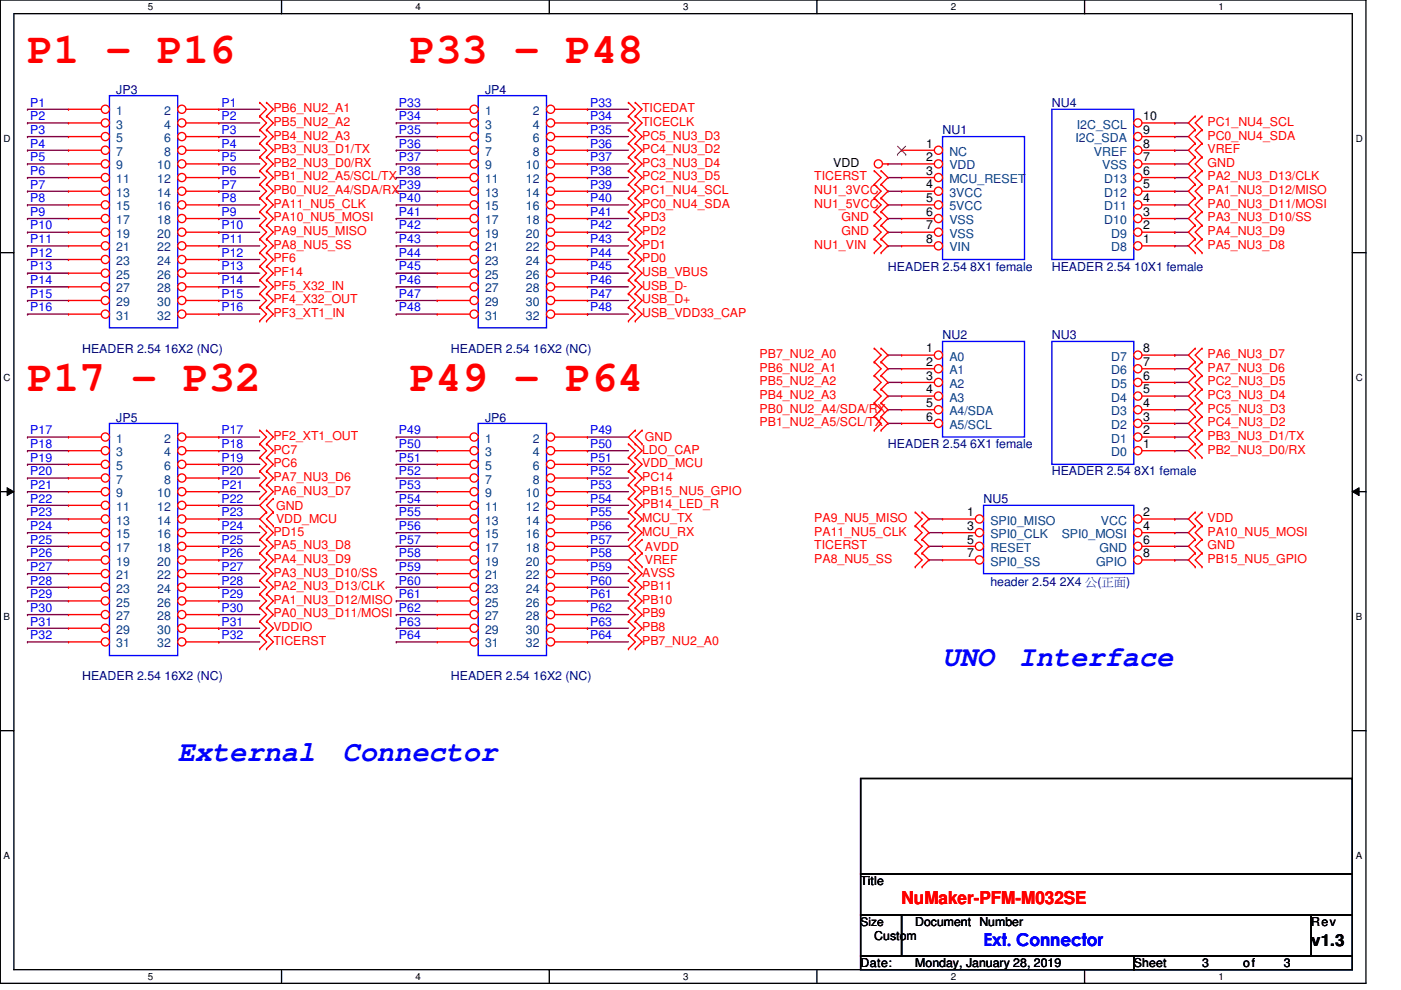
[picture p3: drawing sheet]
<svg xmlns="http://www.w3.org/2000/svg" width="297mm" height="210mm" viewBox="0 0 297 210" stroke-linecap="round" stroke-linejoin="round" font-family="sans-serif">
<defs><g id="words">
<g font-size="9.2" fill="#f00">
<text x="5.8" y="13.4">P1 - P16</text>
<text x="86.9" y="13.4">P33 - P48</text>
<text x="5.8" y="82.9">P17 - P32</text>
<text x="86.9" y="82.9">P49 - P64</text>
</g>
<g font-size="6.1" fill="#00f">
<text x="199.8" y="141.2">UNO</text>
<text x="216" y="141.2">Interface</text>
<text x="37.7" y="161.4">External</text>
<text x="72.6" y="161.4">Connector</text>
</g>
<text font-size="3.8" fill="#f00" x="191.2" y="191.6">NuMaker-PFM-M032SE</text>
<text font-size="3.8" fill="#00f" x="208.5" y="200.6">Ext. Connector</text>
<text font-size="3.5" x="278" y="200.6">v1.3</text>
<g font-size="2.6" fill="#00f">
<text x="6.4" y="22.6">P1</text>
<text x="47" y="22.6">P1</text>
<text x="84.6" y="22.6">P33</text>
<text x="125.1" y="22.6">P33</text>
<text x="6.4" y="28.4">P3</text>
<text x="6.4" y="25.5">P2</text>
<text x="47" y="25.5">P2</text>
<text x="47" y="28.4">P3</text>
<text x="84.6" y="28.4">P35</text>
<text x="84.6" y="25.5">P34</text>
<text x="125.1" y="28.4">P35</text>
<text x="125.1" y="25.5">P34</text>
<text x="6.4" y="31.3">P4</text>
<text x="6.4" y="34.2">P5</text>
<text x="47" y="31.3">P4</text>
<text x="47" y="34.2">P5</text>
<text x="84.6" y="34.2">P37</text>
<text x="84.6" y="31.3">P36</text>
<text x="125.1" y="34.2">P37</text>
<text x="125.1" y="31.3">P36</text>
<text x="6.4" y="37.1">P6</text>
<text x="6.4" y="40">P7</text>
<text x="47" y="37.1">P6</text>
<text x="47" y="40">P7</text>
<text x="84.6" y="37.1">P38</text>
<text x="84.6" y="40">P39</text>
<text x="125.1" y="37.1">P38</text>
<text x="125.1" y="40">P39</text>
<text x="6.4" y="42.9">P8</text>
<text x="6.4" y="45.8">P9</text>
<text x="47" y="42.9">P8</text>
<text x="47" y="45.8">P9</text>
<text x="84.6" y="45.8">P41</text>
<text x="84.6" y="42.9">P40</text>
<text x="125.1" y="45.8">P41</text>
<text x="125.1" y="42.9">P40</text>
<text x="6.4" y="48.7">P10</text>
<text x="6.4" y="51.5">P11</text>
<text x="47" y="48.7">P10</text>
<text x="47" y="51.5">P11</text>
<text x="84.6" y="48.7">P42</text>
<text x="84.6" y="51.5">P43</text>
<text x="125.1" y="48.7">P42</text>
<text x="125.1" y="51.5">P43</text>
<text x="6.4" y="54.4">P12</text>
<text x="6.4" y="57.3">P13</text>
<text x="47" y="54.4">P12</text>
<text x="47" y="57.3">P13</text>
<text x="84.6" y="54.4">P44</text>
<text x="84.6" y="57.3">P45</text>
<text x="125.1" y="54.4">P44</text>
<text x="125.1" y="57.3">P45</text>
<text x="6.4" y="60.2">P14</text>
<text x="6.4" y="63.1">P15</text>
<text x="47" y="60.2">P14</text>
<text x="47" y="63.1">P15</text>
<text x="84.6" y="63.1">P47</text>
<text x="84.6" y="60.2">P46</text>
<text x="125.1" y="63.1">P47</text>
<text x="125.1" y="60.2">P46</text>
<text x="6.4" y="66">P16</text>
<text x="47" y="66">P16</text>
<text x="84.6" y="66">P48</text>
<text x="125.1" y="66">P48</text>
<text x="6.4" y="95">P18</text>
<text x="6.4" y="92.1">P17</text>
<text x="47" y="95">P18</text>
<text x="47" y="92.1">P17</text>
<text x="84.6" y="95">P50</text>
<text x="84.6" y="92.1">P49</text>
<text x="125.1" y="92.1">P49</text>
<text x="125.1" y="95">P50</text>
<text x="6.4" y="100.8">P20</text>
<text x="6.4" y="97.9">P19</text>
<text x="47" y="100.8">P20</text>
<text x="47" y="97.9">P19</text>
<text x="84.6" y="97.9">P51</text>
<text x="84.6" y="100.8">P52</text>
<text x="125.1" y="97.9">P51</text>
<text x="125.1" y="100.8">P52</text>
<text x="6.4" y="106.6">P22</text>
<text x="6.4" y="103.7">P21</text>
<text x="47" y="106.6">P22</text>
<text x="47" y="103.7">P21</text>
<text x="84.6" y="103.7">P53</text>
<text x="84.6" y="106.6">P54</text>
<text x="125.1" y="103.7">P53</text>
<text x="125.1" y="106.6">P54</text>
<text x="6.4" y="109.5">P23</text>
<text x="6.4" y="112.4">P24</text>
<text x="47" y="109.5">P23</text>
<text x="47" y="112.4">P24</text>
<text x="84.6" y="109.5">P55</text>
<text x="84.6" y="112.4">P56</text>
<text x="125.1" y="109.5">P55</text>
<text x="125.1" y="112.4">P56</text>
<text x="6.4" y="115.3">P25</text>
<text x="6.4" y="118.1">P26</text>
<text x="47" y="115.3">P25</text>
<text x="47" y="118.1">P26</text>
<text x="84.6" y="115.3">P57</text>
<text x="84.6" y="118.1">P58</text>
<text x="125.1" y="115.3">P57</text>
<text x="125.1" y="118.1">P58</text>
<text x="6.4" y="121">P27</text>
<text x="6.4" y="123.9">P28</text>
<text x="47" y="121">P27</text>
<text x="47" y="123.9">P28</text>
<text x="84.6" y="123.9">P60</text>
<text x="84.6" y="121">P59</text>
<text x="125.1" y="123.9">P60</text>
<text x="125.1" y="121">P59</text>
<text x="6.4" y="126.8">P29</text>
<text x="6.4" y="129.7">P30</text>
<text x="47" y="126.8">P29</text>
<text x="47" y="129.7">P30</text>
<text x="84.6" y="129.7">P62</text>
<text x="84.6" y="126.8">P61</text>
<text x="125.1" y="129.7">P62</text>
<text x="125.1" y="126.8">P61</text>
<text x="6.4" y="132.6">P31</text>
<text x="6.4" y="135.5">P32</text>
<text x="47" y="132.6">P31</text>
<text x="47" y="135.5">P32</text>
<text x="84.6" y="135.5">P64</text>
<text x="84.6" y="132.6">P63</text>
<text x="125.1" y="135.5">P64</text>
<text x="125.1" y="132.6">P63</text>
</g>
<g font-size="2.6" fill="#000080">
<text x="24.7" y="20">JP3</text>
<text x="102.8" y="20">JP4</text>
<text x="223" y="22.6">NU4</text>
<text x="199.8" y="28.4">NU1</text>
<text x="188.3" y="57.4">HEADER 2.54 8X1 female</text>
<text x="223" y="57.4">HEADER 2.54 10X1 female</text>
<text x="199.8" y="71.9">NU2</text>
<text x="223" y="71.9">NU3</text>
<text x="17.4" y="74.8">HEADER 2.54 16X2 (NC)</text>
<text x="95.6" y="74.8">HEADER 2.54 16X2 (NC)</text>
<text x="24.7" y="89.5">JP5</text>
<text x="102.8" y="89.5">JP6</text>
<text x="188.3" y="95">HEADER 2.54 6X1 female</text>
<text x="223" y="100.8">HEADER 2.54 8X1 female</text>
<text x="208.5" y="106.6">NU5</text>
<text x="210" y="124.3">header 2.54 2X4 公(正正)</text>
<text x="17.4" y="144.2">HEADER 2.54 16X2 (NC)</text>
<text x="95.6" y="144.2">HEADER 2.54 16X2 (NC)</text>
</g>
<g font-size="2.6" fill="#f00">
<text x="58" y="23.8">PB6_NU2_A1</text>
<text x="136.1" y="23.8">TICEDAT</text>
<text x="58" y="26.7">PB5_NU2_A2</text>
<text x="58" y="29.6">PB4_NU2_A3</text>
<text x="136.1" y="26.7">TICECLK</text>
<text x="136.1" y="29.6">PC5_NU3_D3</text>
<text x="256" y="26.7">PC1_NU4_SCL</text>
<text x="256" y="29.6">PC0_NU4_SDA</text>
<text x="58" y="32.5">PB3_NU3_D1/TX</text>
<text x="58" y="35.4">PB2_NU3_D0/RX</text>
<text x="136.1" y="35.4">PC3_NU3_D4</text>
<text x="136.1" y="32.5">PC4_NU3_D2</text>
<text x="256" y="35.4">GND</text>
<text x="256" y="32.5">VREF</text>
<text x="58" y="38.3">PB1_NU2_A5/SCL/TX</text>
<text x="58" y="41.2">PB0_NU2_A4/SDA/RX</text>
<text x="136.1" y="41.2">PC1_NU4_SCL</text>
<text x="136.1" y="38.3">PC2_NU3_D5</text>
<text x="172.6" y="38.3">TICERST</text>
<text x="172.6" y="41.2">NU1_3VCC</text>
<text x="256" y="38.3">PA2_NU3_D13/CLK</text>
<text x="256" y="41.2">PA1_NU3_D12/MISO</text>
<text x="58" y="44.1">PA11_NU5_CLK</text>
<text x="58" y="47">PA10_NU5_MOSI</text>
<text x="136.1" y="44.1">PC0_NU4_SDA</text>
<text x="136.1" y="47">PD3</text>
<text x="172.6" y="44.1">NU1_5VCC</text>
<text x="178.4" y="47">GND</text>
<text x="256" y="47">PA3_NU3_D10/SS</text>
<text x="256" y="44.1">PA0_NU3_D11/MOSI</text>
<text x="58" y="49.8">PA9_NU5_MISO</text>
<text x="58" y="52.7">PA8_NU5_SS</text>
<text x="136.1" y="49.8">PD2</text>
<text x="136.1" y="52.7">PD1</text>
<text x="172.6" y="52.7">NU1_VIN</text>
<text x="178.4" y="49.8">GND</text>
<text x="256" y="49.8">PA4_NU3_D9</text>
<text x="256" y="52.7">PA5_NU3_D8</text>
<text x="58" y="58.5">PF14</text>
<text x="58" y="55.6">PF6</text>
<text x="136.1" y="55.6">PD0</text>
<text x="136.1" y="58.5">USB_VBUS</text>
<text x="58" y="61.4">PF5_X32_IN</text>
<text x="58" y="64.3">PF4_X32_OUT</text>
<text x="136.1" y="61.4">USB_D-</text>
<text x="136.1" y="64.3">USB_D+</text>
<text x="58" y="67.2">PF3_XT1_IN</text>
<text x="136.1" y="67.2">USB_VDD33_CAP</text>
<text x="161" y="75.9">PB7_NU2_A0</text>
<text x="256" y="75.9">PA6_NU3_D7</text>
<text x="161" y="81.7">PB5_NU2_A2</text>
<text x="161" y="78.8">PB6_NU2_A1</text>
<text x="256" y="78.8">PA7_NU3_D6</text>
<text x="256" y="81.7">PC2_NU3_D5</text>
<text x="161" y="84.6">PB4_NU2_A3</text>
<text x="161" y="87.5">PB0_NU2_A4/SDA/RX</text>
<text x="256" y="84.6">PC3_NU3_D4</text>
<text x="256" y="87.5">PC5_NU3_D3</text>
<text x="58" y="93.3">PF2_XT1_OUT</text>
<text x="136.7" y="93.6">GND</text>
<text x="161" y="90.4">PB1_NU2_A5/SCL/TX</text>
<text x="256" y="93.3">PB3_NU3_D1/TX</text>
<text x="256" y="90.4">PC4_NU3_D2</text>
<text x="58" y="96.2">PC7</text>
<text x="58" y="99.1">PC6</text>
<text x="58" y="102">PA7_NU3_D6</text>
<text x="136.1" y="96.2">LDO_CAP</text>
<text x="136.1" y="99.1">VDD_MCU</text>
<text x="136.1" y="102">PC14</text>
<text x="256" y="96.2">PB2_NU3_D0/RX</text>
<text x="58" y="104.9">PA6_NU3_D7</text>
<text x="136.1" y="104.9">PB15_NU5_GPIO</text>
<text x="136.1" y="107.8">PB14_LED_R</text>
<text x="58" y="113.6">PD15</text>
<text x="58.5" y="108.1">GND</text>
<text x="58.5" y="110.9">VDD_MCU</text>
<text x="136.1" y="113.6">MCU_RX</text>
<text x="136.1" y="110.7">MCU_TX</text>
<text x="172.6" y="110.7">PA9_NU5_MISO</text>
<text x="172.6" y="113.6">PA11_NU5_CLK</text>
<text x="256" y="110.7">VDD</text>
<text x="256" y="113.6">PA10_NU5_MOSI</text>
<text x="58" y="119.3">PA4_NU3_D9</text>
<text x="58" y="116.4">PA5_NU3_D8</text>
<text x="136.7" y="116.7">AVDD</text>
<text x="136.7" y="119.6">VREF</text>
<text x="172.6" y="116.4">TICERST</text>
<text x="172.6" y="119.3">PA8_NU5_SS</text>
<text x="256" y="116.4">GND</text>
<text x="256" y="119.3">PB15_NU5_GPIO</text>
<text x="58" y="125.1">PA2_NU3_D13/CLK</text>
<text x="58" y="122.2">PA3_NU3_D10/SS</text>
<text x="136.1" y="125.1">PB11</text>
<text x="136.1" y="122.2">AVSS</text>
<text x="58" y="128">PA1_NU3_D12/MISO</text>
<text x="58" y="130.9">PA0_NU3_D11/MOSI</text>
<text x="136.1" y="130.9">PB9</text>
<text x="136.1" y="128">PB10</text>
<text x="58" y="133.8">VDDIO</text>
<text x="58" y="136.7">TICERST</text>
<text x="136.1" y="133.8">PB8</text>
<text x="136.1" y="136.7">PB7_NU2_A0</text>
</g>
<g font-size="2.6" fill="#004080">
<text x="24.7" y="24.4">1</text>
<text x="24.7" y="27.2">3</text>
<text x="34.8" y="24.4">2</text>
<text x="34.8" y="27.2">4</text>
<text x="102.8" y="24.4">1</text>
<text x="102.8" y="27.2">3</text>
<text x="113" y="24.4">2</text>
<text x="113" y="27.2">4</text>
<text x="228.3" y="27.2">I2C_SCL</text>
<text x="24.7" y="30.1">5</text>
<text x="24.7" y="33">7</text>
<text x="24.7" y="35.9">9</text>
<text x="33.3" y="35.9">10</text>
<text x="34.8" y="30.1">6</text>
<text x="34.8" y="33">8</text>
<text x="102.8" y="30.1">5</text>
<text x="102.8" y="33">7</text>
<text x="102.8" y="35.9">9</text>
<text x="111.5" y="35.9">10</text>
<text x="113" y="30.1">6</text>
<text x="113" y="33">8</text>
<text x="201.3" y="33">NC</text>
<text x="201.3" y="35.9">VDD</text>
<text x="228" y="30.1">I2C_SDA</text>
<text x="231.9" y="33">VREF</text>
<text x="233.7" y="35.9">VSS</text>
<text x="24.7" y="38.8">11</text>
<text x="24.7" y="41.7">13</text>
<text x="33.3" y="38.8">12</text>
<text x="33.3" y="41.7">14</text>
<text x="102.8" y="38.8">11</text>
<text x="102.8" y="41.7">13</text>
<text x="111.5" y="38.8">12</text>
<text x="111.5" y="41.7">14</text>
<text x="201.3" y="38.8">MCU_RESET</text>
<text x="201.3" y="41.7">3VCC</text>
<text x="234.1" y="41.7">D12</text>
<text x="234.1" y="38.8">D13</text>
<text x="24.7" y="44.6">15</text>
<text x="24.7" y="47.5">17</text>
<text x="33.3" y="44.6">16</text>
<text x="33.3" y="47.5">18</text>
<text x="102.8" y="44.6">15</text>
<text x="102.8" y="47.5">17</text>
<text x="111.5" y="44.6">16</text>
<text x="111.5" y="47.5">18</text>
<text x="201.3" y="44.6">5VCC</text>
<text x="201.3" y="47.5">VSS</text>
<text x="234.1" y="47.5">D10</text>
<text x="234.1" y="44.6">D11</text>
<text x="24.7" y="50.4">19</text>
<text x="24.7" y="53.3">21</text>
<text x="33.3" y="50.4">20</text>
<text x="33.3" y="53.3">22</text>
<text x="102.8" y="50.4">19</text>
<text x="102.8" y="53.3">21</text>
<text x="111.5" y="50.4">20</text>
<text x="111.5" y="53.3">22</text>
<text x="201.3" y="50.4">VSS</text>
<text x="201.3" y="53.3">VIN</text>
<text x="235.6" y="53.3">D8</text>
<text x="235.6" y="50.4">D9</text>
<text x="24.7" y="56.2">23</text>
<text x="24.7" y="59.1">25</text>
<text x="33.3" y="56.2">24</text>
<text x="33.3" y="59.1">26</text>
<text x="102.8" y="56.2">23</text>
<text x="102.8" y="59.1">25</text>
<text x="111.5" y="56.2">24</text>
<text x="111.5" y="59.1">26</text>
<text x="24.7" y="62">27</text>
<text x="24.7" y="64.9">29</text>
<text x="33.3" y="62">28</text>
<text x="33.3" y="64.9">30</text>
<text x="102.8" y="62">27</text>
<text x="102.8" y="64.9">29</text>
<text x="111.5" y="62">28</text>
<text x="111.5" y="64.9">30</text>
<text x="24.7" y="67.8">31</text>
<text x="33.3" y="67.8">32</text>
<text x="102.8" y="67.8">31</text>
<text x="111.5" y="67.8">32</text>
<text x="201.3" y="76.5">A0</text>
<text x="235.6" y="76.5">D7</text>
<text x="201.3" y="79.4">A1</text>
<text x="201.3" y="82.3">A2</text>
<text x="235.6" y="82.3">D5</text>
<text x="235.6" y="79.4">D6</text>
<text x="201.3" y="85.2">A3</text>
<text x="201.3" y="88.1">A4/SDA</text>
<text x="235.6" y="88.1">D3</text>
<text x="235.6" y="85.2">D4</text>
<text x="24.7" y="93.8">1</text>
<text x="34.8" y="93.8">2</text>
<text x="102.8" y="93.8">1</text>
<text x="113" y="93.8">2</text>
<text x="201.3" y="91">A5/SCL</text>
<text x="235.6" y="93.8">D1</text>
<text x="235.6" y="91">D2</text>
<text x="24.7" y="96.7">3</text>
<text x="24.7" y="99.6">5</text>
<text x="34.8" y="96.7">4</text>
<text x="34.8" y="99.6">6</text>
<text x="102.8" y="96.7">3</text>
<text x="102.8" y="99.6">5</text>
<text x="113" y="96.7">4</text>
<text x="113" y="99.6">6</text>
<text x="235.6" y="96.7">D0</text>
<text x="24.7" y="102.5">7</text>
<text x="24.7" y="105.4">9</text>
<text x="33.3" y="105.4">10</text>
<text x="34.8" y="102.5">8</text>
<text x="102.8" y="102.5">7</text>
<text x="102.8" y="105.4">9</text>
<text x="111.5" y="105.4">10</text>
<text x="113" y="102.5">8</text>
<text x="24.7" y="108.3">11</text>
<text x="24.7" y="111.2">13</text>
<text x="33.3" y="108.3">12</text>
<text x="33.3" y="111.2">14</text>
<text x="102.8" y="108.3">11</text>
<text x="102.8" y="111.2">13</text>
<text x="111.5" y="108.3">12</text>
<text x="111.5" y="111.2">14</text>
<text x="210" y="111.2">SPI0_MISO</text>
<text x="233.4" y="111.2">VCC</text>
<text x="24.7" y="114.1">15</text>
<text x="24.7" y="117">17</text>
<text x="24.7" y="119.9">19</text>
<text x="33.3" y="114.1">16</text>
<text x="33.3" y="117">18</text>
<text x="33.3" y="119.9">20</text>
<text x="102.8" y="114.1">15</text>
<text x="102.8" y="117">17</text>
<text x="102.8" y="119.9">19</text>
<text x="111.5" y="114.1">16</text>
<text x="111.5" y="117">18</text>
<text x="111.5" y="119.9">20</text>
<text x="210" y="114.1">SPI0_CLK</text>
<text x="210" y="117">RESET</text>
<text x="210" y="119.9">SPI0_SS</text>
<text x="225.1" y="114.1">SPI0_MOSI</text>
<text x="232.4" y="119.9">GPIO</text>
<text x="233.1" y="117">GND</text>
<text x="24.7" y="122.8">21</text>
<text x="24.7" y="125.7">23</text>
<text x="33.3" y="122.8">22</text>
<text x="33.3" y="125.7">24</text>
<text x="102.8" y="122.8">21</text>
<text x="102.8" y="125.7">23</text>
<text x="111.5" y="122.8">22</text>
<text x="111.5" y="125.7">24</text>
<text x="24.7" y="128.6">25</text>
<text x="24.7" y="131.5">27</text>
<text x="33.3" y="128.6">26</text>
<text x="33.3" y="131.5">28</text>
<text x="102.8" y="128.6">25</text>
<text x="102.8" y="131.5">27</text>
<text x="111.5" y="128.6">26</text>
<text x="111.5" y="131.5">28</text>
<text x="24.7" y="134.4">29</text>
<text x="24.7" y="137.3">31</text>
<text x="33.3" y="134.4">30</text>
<text x="33.3" y="137.3">32</text>
<text x="102.8" y="134.4">29</text>
<text x="102.8" y="137.3">31</text>
<text x="111.5" y="134.4">30</text>
<text x="111.5" y="137.3">32</text>
</g>
<g font-size="2.6">
<text x="242.4" y="28.4">9</text>
<text x="242.4" y="25.5">10</text>
<text x="176.7" y="35.4">VDD</text>
<text x="196.4" y="31.3">1</text>
<text x="196.4" y="34.2">2</text>
<text x="242.4" y="34.2">7</text>
<text x="242.4" y="31.3">8</text>
<text x="196.4" y="37.1">3</text>
<text x="196.4" y="40">4</text>
<text x="242.4" y="40">5</text>
<text x="242.4" y="37.1">6</text>
<text x="196.4" y="42.9">5</text>
<text x="196.4" y="45.8">6</text>
<text x="242.4" y="45.8">3</text>
<text x="242.4" y="42.9">4</text>
<text x="196.4" y="48.6">7</text>
<text x="196.4" y="51.5">8</text>
<text x="242.4" y="51.5">1</text>
<text x="242.4" y="48.6">2</text>
<text x="196.4" y="74.7">1</text>
<text x="196.4" y="77.6">2</text>
<text x="242.4" y="77.6">7</text>
<text x="242.4" y="74.7">8</text>
<text x="196.4" y="80.5">3</text>
<text x="196.4" y="83.4">4</text>
<text x="242.4" y="83.4">5</text>
<text x="242.4" y="80.5">6</text>
<text x="196.4" y="86.3">5</text>
<text x="196.4" y="89.2">6</text>
<text x="242.4" y="89.2">3</text>
<text x="242.4" y="86.3">4</text>
<text x="242.4" y="95">1</text>
<text x="242.4" y="92.1">2</text>
<text x="205" y="109.5">1</text>
<text x="205" y="112.4">3</text>
<text x="242.4" y="109.5">2</text>
<text x="242.4" y="112.4">4</text>
<text x="205" y="115.2">5</text>
<text x="205" y="118.1">7</text>
<text x="242.4" y="115.2">6</text>
<text x="242.4" y="118.1">8</text>
<text x="182.5" y="187.7">Title</text>
<text x="194.1" y="196.4">Document Number</text>
<text x="278" y="196.4">Rev</text>
<text x="185.4" y="199.3">Custom</text>
<text x="182.5" y="205.1">Date:</text>
<text x="194" y="205.1">Monday, January 28, 2019</text>
<text x="240.4" y="205.1">Sheet</text>
<text x="254.9" y="205.1">3</text>
<text x="263.5" y="205.1">of</text>
<text x="272.2" y="205.1">3</text>
</g>
<text font-size="2.5" x="182.5" y="196.3">Size</text>
<g font-size="2.1">
<text x="31.3" y="2.2">5</text>
<text x="88.1" y="2.2">4</text>
<text x="144.8" y="2.2">3</text>
<text x="201.6" y="2.2">2</text>
<text x="258.3" y="2.2">1</text>
<text x=".8" y="30.1">D</text>
<text x="287.4" y="30.1">D</text>
<text x=".8" y="80.8">C</text>
<text x="287.4" y="80.8">C</text>
<text x=".8" y="131.5">B</text>
<text x="287.4" y="131.5">B</text>
<text x=".8" y="182.1">A</text>
<text x="287.4" y="182.1">A</text>
<text x="31.3" y="207.8">5</text>
<text x="88.1" y="207.8">4</text>
<text x="144.8" y="207.8">3</text>
<text x="201.6" y="207.8">2</text>
<text x="258.3" y="207.8">1</text>
</g>
</g></defs>
<path d="M0 0h289.6v208.5h-289.6zM2.9 2.9h283.8v202.7h-283.8z" fill="none" stroke="#000" stroke-width=".29"/>
<g fill="#fff">
<path d="M31.3 .3h1.2v2.3h-1.2z"/>
<path d="M31.3 205.9h1.2v2.3h-1.2z"/>
</g>
<path d="M59.7 0v2.9M59.7 205.6v2.9" fill="none" stroke="#000" stroke-width=".29"/>
<g fill="#fff">
<path d="M88.1 .3h1.1v2.3h-1.1z"/>
<path d="M88.1 205.9h1.1v2.3h-1.1z"/>
</g>
<path d="M116.4 0v2.9M116.4 205.6v2.9" fill="none" stroke="#000" stroke-width=".29"/>
<g fill="#fff">
<path d="M144.8 .3h1.2v2.3h-1.2z"/>
<path d="M144.8 205.9h1.2v2.3h-1.2z"/>
</g>
<path d="M173.2 0v2.9M173.2 205.6v2.9" fill="none" stroke="#000" stroke-width=".29"/>
<g fill="#fff">
<path d="M201.6 .3h1.1v2.3h-1.1z"/>
<path d="M201.6 205.9h1.1v2.3h-1.1z"/>
</g>
<path d="M230 0v2.9M230 205.6v2.9" fill="none" stroke="#000" stroke-width=".29"/>
<g fill="#fff">
<path d="M258.3 .3h1.2v2.3h-1.2z"/>
<path d="M258.3 205.9h1.2v2.3h-1.2z"/>
<path d="M.8 28.2h1.5v2.4h-1.5z"/>
<path d="M287.4 28.2h1.5v2.4h-1.5z"/>
<path d="M.8 78.9h1.5v2.3h-1.5z"/>
<path d="M287.4 78.9h1.5v2.3h-1.5z"/>
</g>
<path d="M0 53.6h2.9M286.7 53.6h2.9" fill="none" stroke="#000" stroke-width=".29"/>
<g fill="#fff">
<path d="M.8 129.6h1.4v2.3h-1.4z"/>
<path d="M287.4 129.6h1.4v2.3h-1.4z"/>
</g>
<path d="M0 104.2h2.9M286.7 104.2h2.9" fill="none" stroke="#000" stroke-width=".29"/>
<path d="M1.5 103.4l1.4 .8-1.4 .9zM286.7 104.2l1.5-.8v1.7z" fill="#000"/>
<path d="M1.5 103.4l1.4 .8-1.4 .9zM286.7 104.2l1.5-.8v1.7z" fill="none" stroke="#000" stroke-width=".21"/>
<g fill="#fff">
<path d="M.8 180.3h1.4v2.3h-1.4z"/>
<path d="M287.4 180.3h1.4v2.3h-1.4z"/>
</g>
<path d="M0 154.9h2.9M286.7 154.9h2.9M182.5 165.1h104.2v20.2h-104.2zM182.5 185.3h104.2v8.7h-104.2zM182.5 194h8.7v8.7h-8.7zM191.2 194h86.8v8.7h-86.8zM278 194h8.7v8.7h-8.7zM182.5 202.7h57.9v2.9h-57.9zM240.4 202.7h46.3v2.9h-46.3z" fill="none" stroke="#000" stroke-width=".29"/>
<g fill="none" stroke="#800040" stroke-width=".29">
<path d="M5.8 23.2h.1M5.8 29h.1M5.8 31.9h.1M5.8 26.1h.1M5.8 34.8h.1M5.8 37.6h.1M5.8 23.2h8.7M5.8 29h8.7M5.8 31.9h8.7M5.8 26.1h8.7M5.8 34.8h8.7M5.8 37.6h8.7"/>
<path d="M46.4 23.2h.1M46.4 26.1h.1M46.4 29h.1M46.4 31.9h.1M46.4 34.8h.1M46.4 37.6h.1M46.4 23.2h8.7M46.4 29h8.7M46.4 31.9h8.7M46.4 26.1h8.7M46.4 34.8h8.7M46.4 37.6h8.7"/>
<path d="M84 37.6h.1M84 34.8h.1M84 29h.1M84 31.9h.1M84 26.1h.1M84 23.2h.1M84 23.2h8.7M84 29h8.7M84 31.9h8.7M84 26.1h8.7M84 34.8h8.7M84 37.6h8.7"/>
<path d="M124.6 37.6h.1M124.6 34.8h.1M124.6 29h.1M124.6 31.9h.1M124.6 26.1h.1M124.6 23.2h.1M124.6 23.2h8.6M124.6 29h8.6M124.6 31.9h8.6M124.6 26.1h8.6M124.6 34.8h8.6M124.6 37.6h8.6"/>
<path d="M188.3 37.6h.1M188.3 34.8h.1M188.3 34.8h2.9M188.3 37.6h2.9M249.1 26.1h.1M249.1 29h.1M249.1 31.9h.1M249.1 34.8h.1M249.1 37.6h.1M249.1 29h2.9M249.1 31.9h2.9M249.1 26.1h2.9"/>
<path d="M249.1 34.8h2.9M249.1 37.6h2.9M5.8 40.5h.1M5.8 43.4h.1M5.8 46.3h.1M5.8 49.2h.1M5.8 52.1h.1M5.8 55h.1M5.8 57.9h.1M5.8 40.5h8.7M5.8 43.4h8.7M5.8 46.3h8.7"/>
<path d="M5.8 49.2h8.7M5.8 52.1h8.7M5.8 55h8.7M5.8 57.9h8.7M46.4 40.5h.1M46.4 43.4h.1M46.4 46.3h.1M46.4 49.2h.1M46.4 52.1h.1M46.4 55h.1M46.4 57.9h.1M46.4 40.5h8.7"/>
<path d="M46.4 43.4h8.7M46.4 46.3h8.7M46.4 49.2h8.7M46.4 52.1h8.7M46.4 55h8.7M46.4 57.9h8.7M84 49.2h.1M84 46.3h.1M84 43.4h.1M84 40.5h.1M84 52.1h.1M84 55h.1"/>
<path d="M84 57.9h.1M84 40.5h8.7M84 43.4h8.7M84 46.3h8.7M84 49.2h8.7M84 52.1h8.7M84 55h8.7M84 57.9h8.7M124.6 49.2h.1M124.6 46.3h.1M124.6 43.4h.1M124.6 40.5h.1"/>
<path d="M124.6 52.1h.1M124.6 55h.1M124.6 57.9h.1M124.6 40.5h8.6M124.6 43.4h8.6M124.6 46.3h8.6M124.6 49.2h8.6M124.6 52.1h8.6M124.6 55h8.6M124.6 57.9h8.6M188.3 43.4h.1M188.3 46.3h.1"/>
<path d="M188.3 49.2h.1M188.3 52.1h.1M188.3 40.5h.1M188.3 40.5h2.9M188.3 43.4h2.9M188.3 46.3h2.9M188.3 49.2h2.9M188.3 52.1h2.9M249.1 40.5h.1M249.1 43.4h.1M249.1 46.3h.1M249.1 49.2h.1"/>
<path d="M249.1 52.1h.1M249.1 40.5h2.9M249.1 43.4h2.9M249.1 46.3h2.9M249.1 49.2h2.9M249.1 52.1h2.9M5.8 60.8h.1M5.8 63.7h.1M5.8 66.6h.1M5.8 60.8h8.7M5.8 63.7h8.7M5.8 66.6h8.7"/>
<path d="M46.4 60.8h.1M46.4 63.7h.1M46.4 66.6h.1M46.4 60.8h8.7M46.4 63.7h8.7M46.4 66.6h8.7M84 63.7h.1M84 60.8h.1M84 66.6h.1M84 60.8h8.7M84 63.7h8.7M84 66.6h8.7"/>
<path d="M124.6 63.7h.1M124.6 60.8h.1M124.6 66.6h.1M124.6 60.8h8.6M124.6 63.7h8.6M124.6 66.6h8.6M188.3 75.3h.1M188.3 78.2h.1M188.3 75.3h2.9M188.3 78.2h2.9M249.1 75.3h.1M249.1 78.2h.1"/>
<path d="M249.1 75.3h2.9M249.1 78.2h2.9M5.8 95.6h.1M5.8 92.7h.1M5.8 98.5h.1M5.8 95.6h8.7M5.8 92.7h8.7M5.8 98.5h8.7M46.4 95.6h.1M46.4 92.7h.1M46.4 98.5h.1M46.4 95.6h8.7"/>
<path d="M46.4 92.7h8.7M46.4 98.5h8.7M84 95.6h.1M84 92.7h.1M84 98.5h.1M84 95.6h8.7M84 92.7h8.7M84 98.5h8.7M124.6 92.7h.1M124.6 95.6h.1M124.6 98.5h.1M124.6 95.6h8.6"/>
<path d="M124.6 92.7h8.6M124.6 98.5h8.6M188.3 81.1h.1M188.3 84h.1M188.3 86.9h.1M188.3 89.8h.1M188.3 81.1h2.9M188.3 84h2.9M188.3 86.9h2.9M188.3 89.8h2.9M249.1 81.1h.1M249.1 84h.1"/>
<path d="M249.1 86.9h.1M249.1 89.8h.1M249.1 92.7h.1M249.1 95.6h.1M249.1 95.6h2.9M249.1 92.7h2.9M249.1 81.1h2.9M249.1 84h2.9M249.1 86.9h2.9M249.1 89.8h2.9M5.8 107.1h.1M5.8 104.2h.1"/>
<path d="M5.8 101.4h.1M5.8 110h.1M5.8 112.9h.1M5.8 115.8h.1M5.8 118.7h.1M5.8 107.1h8.7M5.8 104.2h8.7M5.8 101.4h8.7M5.8 110h8.7M5.8 112.9h8.7M5.8 115.8h8.7M5.8 118.7h8.7"/>
<path d="M46.4 107.1h.1M46.4 104.2h.1M46.4 101.4h.1M46.4 110h.1M46.4 112.9h.1M46.4 115.8h.1M46.4 118.7h.1M46.4 107.1h8.7M46.4 104.2h8.7M46.4 101.4h8.7M46.4 110h8.7M46.4 112.9h8.7"/>
<path d="M46.4 115.8h8.7M46.4 118.7h8.7M84 101.4h.1M84 115.8h.1M84 118.7h.1M84 104.2h.1M84 107.1h.1M84 110h.1M84 112.9h.1M84 107.1h8.7M84 104.2h8.7M84 101.4h8.7"/>
<path d="M84 110h8.7M84 112.9h8.7M84 115.8h8.7M84 118.7h8.7M124.6 101.4h.1M124.6 115.8h.1M124.6 118.7h.1M124.6 104.2h.1M124.6 107.1h.1M124.6 110h.1M124.6 112.9h.1M124.6 107.1h8.6"/>
<path d="M124.6 104.2h8.6M124.6 101.4h8.6M124.6 110h8.6M124.6 112.9h8.6M124.6 115.8h8.6M124.6 118.7h8.6M196.9 110h.1M196.9 112.9h.1M196.9 115.8h.1M196.9 118.7h.1M196.9 110h2.9M196.9 112.9h2.9"/>
<path d="M196.9 115.8h2.9M196.9 118.7h2.9M249.1 110h.1M249.1 112.9h.1M249.1 115.8h.1M249.1 118.7h.1M249.1 110h2.9M249.1 112.9h2.9M249.1 115.8h2.9M249.1 118.7h2.9M5.8 121.6h.1M5.8 124.5h.1"/>
<path d="M5.8 127.4h.1M5.8 130.3h.1M5.8 133.2h.1M5.8 136.1h.1M5.8 121.6h8.7M5.8 124.5h8.7M5.8 127.4h8.7M5.8 130.3h8.7M5.8 133.2h8.7M5.8 136.1h8.7M46.4 121.6h.1M46.4 124.5h.1"/>
<path d="M46.4 127.4h.1M46.4 130.3h.1M46.4 133.2h.1M46.4 136.1h.1M46.4 121.6h8.7M46.4 124.5h8.7M46.4 127.4h8.7M46.4 130.3h8.7M46.4 133.2h8.7M46.4 136.1h8.7M84 124.5h.1M84 121.6h.1"/>
<path d="M84 136.1h.1M84 130.3h.1M84 133.2h.1M84 127.4h.1M84 121.6h8.7M84 124.5h8.7M84 127.4h8.7M84 130.3h8.7M84 133.2h8.7M84 136.1h8.7M124.6 124.5h.1M124.6 121.6h.1"/>
<path d="M124.6 136.1h.1M124.6 130.3h.1M124.6 133.2h.1M124.6 127.4h.1M124.6 121.6h8.6M124.6 124.5h8.6M124.6 127.4h8.6M124.6 130.3h8.6M124.6 133.2h8.6M124.6 136.1h8.6"/>
</g>
<g fill="none" stroke="#f00" stroke-width=".29">
<path d="M55.1 24.6h.1M55.1 21.7h.1M55.1 27.5h.1M55.1 30.4h.1M55.1 33.3h.1M55.1 36.2h.1M55.1 39.1h.1M55.1 21.7l1.4 1.5-1.4 1.4M55.1 24.6l1.4 1.5-1.4 1.4M55.1 27.5l1.4 1.5-1.4 1.4M55.1 30.4l1.4 1.5-1.4 1.4M55.1 33.3l1.4 1.5-1.4 1.4"/>
<path d="M55.1 36.2l1.4 1.4-1.4 1.5M55.1 39.1l1.4 1.4-1.4 1.5M56.5 24.6h.1M56.5 21.7h.1M56.5 27.5h.1M56.5 30.4h.1M56.5 33.3h.1M56.5 36.2h.1M56.5 39.1h.1M56.5 21.7l1.5 1.5-1.5 1.4M56.5 24.6l1.5 1.5-1.5 1.4M56.5 27.5l1.5 1.5-1.5 1.4"/>
<path d="M56.5 30.4l1.5 1.5-1.5 1.4M56.5 33.3l1.5 1.5-1.5 1.4M56.5 36.2l1.5 1.4-1.5 1.5M56.5 39.1l1.5 1.4-1.5 1.5M133.2 39.1h.1M133.2 27.5h.1M133.2 24.6h.1M133.2 21.7h.1M133.2 36.2h.1M133.2 33.3h.1M133.2 30.4h.1M133.2 27.5l1.5 1.5-1.5 1.4"/>
<path d="M133.2 30.4l1.5 1.5-1.5 1.4M133.2 39.1l1.5 1.4-1.5 1.5M133.2 24.6l1.5 1.5-1.5 1.4M133.2 21.7l1.5 1.5-1.5 1.4M133.2 36.2l1.5 1.4-1.5 1.5M133.2 33.3l1.5 1.5-1.5 1.4M134.7 39.1h.1M134.7 27.5h.1M134.7 24.6h.1M134.7 21.7h.1M134.7 36.2h.1M134.7 33.3h.1"/>
<path d="M134.7 30.4h.1M134.7 24.6l1.4 1.5-1.4 1.4M134.7 33.3l1.4 1.5-1.4 1.4M134.7 39.1l1.4 1.4-1.4 1.5M134.7 21.7l1.4 1.5-1.4 1.4M134.7 36.2l1.4 1.4-1.4 1.5M134.7 27.5l1.4 1.5-1.4 1.4M134.7 30.4l1.4 1.5-1.4 1.4M185.4 36.2h.1M185.4 39.1h.1M185.4 39.1l1.4 1.4-1.4 1.5M185.4 36.2l1.4 1.4-1.4 1.5"/>
<path d="M186.8 39.1h.1M186.8 36.2h.1M186.8 36.2l1.5 1.4-1.5 1.5M186.8 39.1l1.5 1.4-1.5 1.5M187.1 34.8h1.2M188.3 34.8h.1M253.4 24.6h.1M253.4 27.5h.1M253.4 30.4h.1M253.4 33.3h.1M253.4 36.2h.1M253.4 39.1h.1"/>
<path d="M253.4 24.6l-1.4 1.5 1.4 1.4M253.4 27.5l-1.4 1.5 1.4 1.4M253.4 33.3l-1.4 1.5 1.4 1.4M253.4 30.4l-1.4 1.5 1.4 1.4M253.4 36.2l-1.4 1.4 1.4 1.5M253.4 39.1l-1.4 1.4 1.4 1.5M254.9 27.5h.1M254.9 24.6h.1M254.9 30.4h.1M254.9 36.2h.1M254.9 33.3h.1M254.9 39.1h.1"/>
<path d="M254.9 24.6l-1.5 1.5 1.5 1.4M254.9 27.5l-1.5 1.5 1.5 1.4M254.9 33.3l-1.5 1.5 1.5 1.4M254.9 30.4l-1.5 1.5 1.5 1.4M254.9 36.2l-1.5 1.4 1.5 1.5M254.9 39.1l-1.5 1.4 1.5 1.5M55.1 42h.1M55.1 44.9h.1M55.1 47.8h.1M55.1 50.7h.1M55.1 59.4h.1M55.1 56.5h.1"/>
<path d="M55.1 53.6h.1M55.1 42l1.4 1.4-1.4 1.5M55.1 44.9l1.4 1.4-1.4 1.5M55.1 47.8l1.4 1.4-1.4 1.5M55.1 56.5l1.4 1.4-1.4 1.5M55.1 59.4l1.4 1.4-1.4 1.5M55.1 50.7l1.4 1.4-1.4 1.5M55.1 53.6l1.4 1.4-1.4 1.5M56.5 42h.1M56.5 44.9h.1M56.5 47.8h.1M56.5 50.7h.1"/>
<path d="M56.5 59.4h.1M56.5 56.5h.1M56.5 53.6h.1M56.5 42l1.5 1.4-1.5 1.5M56.5 44.9l1.5 1.4-1.5 1.5M56.5 47.8l1.5 1.4-1.5 1.5M56.5 56.5l1.5 1.4-1.5 1.5M56.5 59.4l1.5 1.4-1.5 1.5M56.5 50.7l1.5 1.4-1.5 1.5M56.5 53.6l1.5 1.4-1.5 1.5M133.2 42h.1M133.2 44.9h.1"/>
<path d="M133.2 56.5h.1M133.2 53.6h.1M133.2 50.7h.1M133.2 47.8h.1M133.2 59.4h.1M133.2 44.9l1.5 1.4-1.5 1.5M133.2 53.6l1.5 1.4-1.5 1.5M133.2 50.7l1.5 1.4-1.5 1.5M133.2 42l1.5 1.4-1.5 1.5M133.2 47.8l1.5 1.4-1.5 1.5M133.2 56.5l1.5 1.4-1.5 1.5M133.2 59.4l1.5 1.4-1.5 1.5"/>
<path d="M134.7 42h.1M134.7 44.9h.1M134.7 56.5h.1M134.7 53.6h.1M134.7 50.7h.1M134.7 47.8h.1M134.7 59.4h.1M134.7 47.8l1.4 1.4-1.4 1.5M134.7 53.6l1.4 1.4-1.4 1.5M134.7 56.5l1.4 1.4-1.4 1.5M134.7 42l1.4 1.4-1.4 1.5M134.7 50.7l1.4 1.4-1.4 1.5"/>
<path d="M134.7 44.9l1.4 1.4-1.4 1.5M134.7 59.4l1.4 1.4-1.4 1.5M185.4 44.9h.1M185.4 47.8h.1M185.4 50.7h.1M185.4 42h.1M185.4 53.6h.1M185.4 42l1.4 1.4-1.4 1.5M185.4 47.8l1.4 1.4-1.4 1.5M185.4 50.7l1.4 1.4-1.4 1.5M185.4 44.9l1.4 1.4-1.4 1.5M186.8 47.8h.1"/>
<path d="M186.8 44.9h.1M186.8 50.7h.1M186.8 42h.1M186.8 53.6h.1M186.8 42l1.5 1.4-1.5 1.5M186.8 44.9l1.5 1.4-1.5 1.5M186.8 50.7l1.5 1.4-1.5 1.5M186.8 47.8l1.5 1.4-1.5 1.5M253.4 44.9h.1M253.4 47.8h.1M253.4 42h.1M253.4 50.7h.1"/>
<path d="M253.4 53.6h.1M253.4 44.9l-1.4 1.4 1.4 1.5M253.4 42l-1.4 1.4 1.4 1.5M253.4 47.8l-1.4 1.4 1.4 1.5M253.4 50.7l-1.4 1.4 1.4 1.5M254.9 47.8h.1M254.9 44.9h.1M254.9 42h.1M254.9 50.7h.1M254.9 53.6h.1M254.9 44.9l-1.5 1.4 1.5 1.5M254.9 42l-1.5 1.4 1.5 1.5"/>
<path d="M254.9 47.8l-1.5 1.4 1.5 1.5M254.9 50.7l-1.5 1.4 1.5 1.5M55.1 62.3h.1M55.1 65.2h.1M55.1 68.1h.1M55.1 62.3l1.4 1.4-1.4 1.5M55.1 65.2l1.4 1.4-1.4 1.5M56.5 62.3h.1M56.5 65.2h.1M56.5 68.1h.1M56.5 62.3l1.5 1.4-1.5 1.5M56.5 65.2l1.5 1.4-1.5 1.5"/>
<path d="M133.2 62.3h.1M133.2 68.1h.1M133.2 65.2h.1M133.2 65.2l1.5 1.4-1.5 1.5M133.2 62.3l1.5 1.4-1.5 1.5M134.7 62.3h.1M134.7 68.1h.1M134.7 65.2h.1M134.7 65.2l1.4 1.4-1.4 1.5M134.7 62.3l1.4 1.4-1.4 1.5M185.4 73.8h.1M185.4 76.7h.1"/>
<path d="M185.4 79.6h.1M185.4 76.7l1.4 1.5-1.4 1.4M185.4 79.6l1.4 1.5-1.4 1.4M185.4 73.8l1.4 1.5-1.4 1.4M186.8 76.7h.1M186.8 73.8h.1M186.8 79.6h.1M186.8 76.7l1.5 1.5-1.5 1.4M186.8 79.6l1.5 1.5-1.5 1.4M186.8 73.8l1.5 1.5-1.5 1.4M253.4 76.7h.1M253.4 79.6h.1"/>
<path d="M253.4 73.8h.1M253.4 76.7l-1.4 1.5 1.4 1.4M253.4 73.8l-1.4 1.5 1.4 1.4M253.4 79.6l-1.4 1.5 1.4 1.4M254.9 79.6h.1M254.9 76.7h.1M254.9 73.8h.1M254.9 76.7l-1.5 1.5 1.5 1.4M254.9 73.8l-1.5 1.5 1.5 1.4M254.9 79.6l-1.5 1.5 1.5 1.4M55.1 94.1h.1M55.1 91.2h.1"/>
<path d="M55.1 97h.1M55.1 99.9h.1M55.1 91.2l1.4 1.5-1.4 1.4M55.1 94.1l1.4 1.5-1.4 1.4M55.1 97l1.4 1.5-1.4 1.4M55.1 99.9l1.4 1.5-1.4 1.4M56.5 94.1h.1M56.5 91.2h.1M56.5 97h.1M56.5 99.9h.1M56.5 91.2l1.5 1.5-1.5 1.4M56.5 94.1l1.5 1.5-1.5 1.4"/>
<path d="M56.5 97l1.5 1.5-1.5 1.4M56.5 99.9l1.5 1.5-1.5 1.4M133.2 97h.1M133.2 94.1h.1M133.2 99.9h.1M133.2 94.1l1.5 1.5-1.5 1.4M133.2 97l1.5 1.5-1.5 1.4M133.2 99.9l1.5 1.5-1.5 1.4M134.7 91.2h.1M134.7 94.1h.1M134.7 97h.1M134.7 99.9h.1"/>
<path d="M134.7 91.2l-1.5 1.5 2.9 2.9-1.4 1.4M134.7 97l1.4 1.5-1.4 1.4M134.7 99.9l1.4 1.5-1.4 1.4M136.1 94.1h.1M136.1 91.2h.1M136.1 91.2l-1.4 1.5 1.4 1.4M185.4 82.5h.1M185.4 85.4h.1M185.4 88.3h.1M185.4 91.2h.1M185.4 82.5l1.4 1.5-1.4 1.4M185.4 88.3l1.4 1.5-1.4 1.4"/>
<path d="M185.4 85.4l1.4 1.5-1.4 1.4M186.8 82.5h.1M186.8 85.4h.1M186.8 91.2h.1M186.8 88.3h.1M186.8 82.5l1.5 1.5-1.5 1.4M186.8 88.3l1.5 1.5-1.5 1.4M186.8 85.4l1.5 1.5-1.5 1.4M253.4 91.2h.1M253.4 94.1h.1M253.4 97h.1M253.4 88.3h.1"/>
<path d="M253.4 82.5h.1M253.4 85.4h.1M253.4 91.2l-1.4 1.5 1.4 1.4M253.4 94.1l-1.4 1.5 1.4 1.4M253.4 88.3l-1.4 1.5 1.4 1.4M253.4 82.5l-1.4 1.5 1.4 1.4M253.4 85.4l-1.4 1.5 1.4 1.4M254.9 94.1h.1M254.9 91.2h.1M254.9 97h.1M254.9 88.3h.1M254.9 85.4h.1"/>
<path d="M254.9 82.5h.1M254.9 91.2l-1.5 1.5 1.5 1.4M254.9 94.1l-1.5 1.5 1.5 1.4M254.9 88.3l-1.5 1.5 1.5 1.4M254.9 82.5l-1.5 1.5 1.5 1.4M254.9 85.4l-1.5 1.5 1.5 1.4M55.1 114.4h.1M55.1 111.5h.1M55.1 102.8h.1M55.1 117.3h.1M55.1 105.7h.1M55.1 111.5l1.4 1.4-1.4 1.5"/>
<path d="M55.1 117.3l1.4 1.4-1.4 1.5M55.1 114.4l1.4 1.4-1.4 1.5M55.1 102.8l1.4 1.4-1.4 1.5M56.5 105.7h.1M56.5 108.6h.1M56.5 114.4h.1M56.5 111.5h.1M56.5 102.8h.1M56.5 117.3h.1M56.5 102.8l1.5 1.4-2.9 2.9 1.4 1.5M56.5 108.6l-1.4 1.4 2.9 2.9-1.5 1.5M56.5 117.3l1.5 1.4-1.5 1.5"/>
<path d="M56.5 114.4l1.5 1.4-1.5 1.5M58 108.6h.1M58 105.7h.1M58 111.5h.1M58 105.7l-1.5 1.4 1.5 1.5M58 108.6l-1.5 1.4 1.5 1.5M133.2 102.8h.1M133.2 105.7h.1M133.2 114.4h.1M133.2 111.5h.1M133.2 108.6h.1M133.2 102.8l1.5 1.4-1.5 1.5"/>
<path d="M133.2 111.5l1.5 1.4-1.5 1.5M133.2 108.6l1.5 1.4-1.5 1.5M133.2 105.7l1.5 1.4-1.5 1.5M134.7 114.4h.1M134.7 117.3h.1M134.7 102.8h.1M134.7 105.7h.1M134.7 111.5h.1M134.7 108.6h.1M134.7 111.5l1.4 1.4-2.9 2.9 1.5 1.5M134.7 117.3l-1.5 1.4 2.9 2.9-1.4 1.5M134.7 102.8l1.4 1.4-1.4 1.5"/>
<path d="M134.7 108.6l1.4 1.4-1.4 1.5M134.7 105.7l1.4 1.4-1.4 1.5M136.1 117.3h.1M136.1 114.4h.1M136.1 114.4l-1.4 1.4 1.4 1.5M136.1 117.3l-1.4 1.4 1.4 1.5M194.1 114.4h.1M194.1 117.3h.1M194.1 108.6h.1M194.1 111.5h.1M194.1 114.4l1.4 1.4-1.4 1.5M194.1 108.6l1.4 1.4-1.4 1.5"/>
<path d="M194.1 117.3l1.4 1.4-1.4 1.5M194.1 111.5l1.4 1.4-1.4 1.5M195.5 117.3h.1M195.5 114.4h.1M195.5 111.5h.1M195.5 108.6h.1M195.5 114.4l1.4 1.4-1.4 1.5M195.5 108.6l1.4 1.4-1.4 1.5M195.5 117.3l1.4 1.4-1.4 1.5M195.5 111.5l1.4 1.4-1.4 1.5M253.4 108.6h.1M253.4 111.5h.1"/>
<path d="M253.4 114.4h.1M253.4 117.3h.1M253.4 108.6l-1.4 1.4 1.4 1.5M253.4 111.5l-1.4 1.4 1.4 1.5M253.4 114.4l-1.4 1.4 1.4 1.5M253.4 117.3l-1.4 1.4 1.4 1.5M254.9 111.5h.1M254.9 108.6h.1M254.9 114.4h.1M254.9 117.3h.1M254.9 108.6l-1.5 1.4 1.5 1.5M254.9 111.5l-1.5 1.4 1.5 1.5"/>
<path d="M254.9 114.4l-1.5 1.4 1.5 1.5M254.9 117.3l-1.5 1.4 1.5 1.5M55.1 126h.1M55.1 123.1h.1M55.1 120.2h.1M55.1 128.9h.1M55.1 134.7h.1M55.1 131.8h.1M55.1 137.5h.1M55.1 123.1l1.4 1.4-1.4 1.5M55.1 120.2l1.4 1.4-1.4 1.5M55.1 126l1.4 1.4-1.4 1.5"/>
<path d="M55.1 131.8l1.4 1.4-1.4 1.5M55.1 128.9l1.4 1.4-1.4 1.5M55.1 134.7l1.4 1.4-1.4 1.4M56.5 126h.1M56.5 123.1h.1M56.5 120.2h.1M56.5 128.9h.1M56.5 134.7h.1M56.5 131.8h.1M56.5 137.5h.1M56.5 123.1l1.5 1.4-1.5 1.5M56.5 120.2l1.5 1.4-1.5 1.5"/>
<path d="M56.5 126l1.5 1.4-1.5 1.5M56.5 131.8l1.5 1.4-1.5 1.5M56.5 128.9l1.5 1.4-1.5 1.5M56.5 134.7l1.5 1.4-1.5 1.4M133.2 131.8h.1M133.2 128.9h.1M133.2 134.7h.1M133.2 137.5h.1M133.2 126h.1M133.2 123.1h.1M133.2 120.2h.1M133.2 128.9l1.5 1.4-1.5 1.5"/>
<path d="M133.2 131.8l1.5 1.4-1.5 1.5M133.2 134.7l1.5 1.4-1.5 1.4M133.2 123.1l1.5 1.4-1.5 1.5M133.2 126l1.5 1.4-1.5 1.5M133.2 120.2l1.5 1.4-1.5 1.5M134.7 131.8h.1M134.7 128.9h.1M134.7 134.7h.1M134.7 137.5h.1M134.7 126h.1M134.7 123.1h.1M134.7 120.2h.1"/>
<path d="M134.7 128.9l1.4 1.4-1.4 1.5M134.7 131.8l1.4 1.4-1.4 1.5M134.7 134.7l1.4 1.4-1.4 1.4M134.7 123.1l1.4 1.4-1.4 1.5M134.7 126l1.4 1.4-1.4 1.5M136.1 120.2h.1M194.1 120.2h.1M195.5 120.2h.1M253.4 120.2h.1M254.9 120.2h.1"/>
<circle cx="186.2" cy="34.7" r=".87"/>
</g>
<path d="M208.5 107.1h31.9v14.5h-31.9z" fill="none" stroke="#00f" stroke-width=".29"/>
<circle cx="207.7" cy="110" r=".87" fill="#fff"/>
<g fill="none" stroke="#f00" stroke-width=".29">
<path d="M199.8 110h.1M199.8 110h7"/>
<circle cx="207.7" cy="110" r=".87"/>
</g>
<circle cx="241.2" cy="110" r=".87" fill="#fff"/>
<g fill="none" stroke="#f00" stroke-width=".29">
<path d="M242.1 110h7M249.1 110h.1"/>
<circle cx="241.2" cy="110" r=".87"/>
</g>
<circle cx="207.7" cy="112.9" r=".87" fill="#fff"/>
<g fill="none" stroke="#f00" stroke-width=".29">
<path d="M199.8 112.9h.1M199.8 112.9h7"/>
<circle cx="207.7" cy="112.9" r=".87"/>
</g>
<circle cx="241.2" cy="112.9" r=".87" fill="#fff"/>
<g fill="none" stroke="#f00" stroke-width=".29">
<path d="M242.1 112.9h7M249.1 112.9h.1"/>
<circle cx="241.2" cy="112.9" r=".87"/>
</g>
<circle cx="207.7" cy="115.8" r=".87" fill="#fff"/>
<g fill="none" stroke="#f00" stroke-width=".29">
<path d="M199.8 115.8h.1M199.8 115.8h7"/>
<circle cx="207.7" cy="115.8" r=".87"/>
</g>
<circle cx="241.2" cy="115.8" r=".87" fill="#fff"/>
<g fill="none" stroke="#f00" stroke-width=".29">
<path d="M242.1 115.8h7M249.1 115.8h.1"/>
<circle cx="241.2" cy="115.8" r=".87"/>
</g>
<circle cx="207.7" cy="118.7" r=".87" fill="#fff"/>
<g fill="none" stroke="#f00" stroke-width=".29">
<path d="M199.8 118.7h.1M199.8 118.7h7"/>
<circle cx="207.7" cy="118.7" r=".87"/>
</g>
<circle cx="241.2" cy="118.7" r=".87" fill="#fff"/>
<g fill="none" stroke="#f00" stroke-width=".29">
<path d="M242.1 118.7h7M249.1 118.7h.1"/>
<circle cx="241.2" cy="118.7" r=".87"/>
</g>
<path d="M199.8 29h17.4v26h-17.4z" fill="none" stroke="#00f" stroke-width=".29"/>
<circle cx="199" cy="31.9" r=".87" fill="#fff"/>
<g fill="none" stroke="#f00" stroke-width=".29">
<path d="M191.2 31.9h.1M191.2 31.9h6.9"/>
<circle cx="199" cy="31.9" r=".87"/>
</g>
<path d="M190.3 32.7h.1M190.3 31l1.7 1.7M192 31l-1.7 1.7M192 32.7h.1" fill="none" stroke="#804000" stroke-width=".21"/>
<circle cx="199" cy="34.7" r=".87" fill="#fff"/>
<g fill="none" stroke="#f00" stroke-width=".29">
<path d="M191.2 34.8h.1M191.2 34.8h6.9"/>
<circle cx="199" cy="34.7" r=".87"/>
</g>
<circle cx="199" cy="37.6" r=".87" fill="#fff"/>
<g fill="none" stroke="#f00" stroke-width=".29">
<path d="M191.2 37.6h.1M191.2 37.6h6.9"/>
<circle cx="199" cy="37.6" r=".87"/>
</g>
<circle cx="199" cy="40.5" r=".87" fill="#fff"/>
<g fill="none" stroke="#f00" stroke-width=".29">
<path d="M191.2 40.5h.1M191.2 40.5h6.9"/>
<circle cx="199" cy="40.5" r=".87"/>
</g>
<circle cx="199" cy="43.4" r=".87" fill="#fff"/>
<g fill="none" stroke="#f00" stroke-width=".29">
<path d="M191.2 43.4h.1M191.2 43.4h6.9"/>
<circle cx="199" cy="43.4" r=".87"/>
</g>
<circle cx="199" cy="46.3" r=".87" fill="#fff"/>
<g fill="none" stroke="#f00" stroke-width=".29">
<path d="M191.2 46.3h.1M191.2 46.3h6.9"/>
<circle cx="199" cy="46.3" r=".87"/>
</g>
<circle cx="199" cy="49.2" r=".87" fill="#fff"/>
<g fill="none" stroke="#f00" stroke-width=".29">
<path d="M191.2 49.2h.1M191.2 49.2h6.9"/>
<circle cx="199" cy="49.2" r=".87"/>
</g>
<circle cx="199" cy="52.1" r=".87" fill="#fff"/>
<g fill="none" stroke="#f00" stroke-width=".29">
<path d="M191.2 52.1h.1M191.2 52.1h6.9"/>
<circle cx="199" cy="52.1" r=".87"/>
</g>
<path d="M101.4 89.8h14.5v49.2h-14.5z" fill="none" stroke="#00f" stroke-width=".29"/>
<circle cx="100.5" cy="92.7" r=".87" fill="#fff"/>
<g fill="none" stroke="#f00" stroke-width=".29">
<path d="M92.7 92.7h.1M92.7 92.7h7"/>
<circle cx="100.5" cy="92.7" r=".87"/>
</g>
<circle cx="116.7" cy="92.7" r=".87" fill="#fff"/>
<g fill="none" stroke="#f00" stroke-width=".29">
<path d="M117.6 92.7h7M124.6 92.7h.1"/>
<circle cx="116.7" cy="92.7" r=".87"/>
</g>
<circle cx="100.5" cy="95.6" r=".87" fill="#fff"/>
<g fill="none" stroke="#f00" stroke-width=".29">
<path d="M92.7 95.6h.1M92.7 95.6h7"/>
<circle cx="100.5" cy="95.6" r=".87"/>
</g>
<circle cx="116.7" cy="95.6" r=".87" fill="#fff"/>
<g fill="none" stroke="#f00" stroke-width=".29">
<path d="M117.6 95.6h7M124.6 95.6h.1"/>
<circle cx="116.7" cy="95.6" r=".87"/>
</g>
<circle cx="100.5" cy="98.5" r=".87" fill="#fff"/>
<g fill="none" stroke="#f00" stroke-width=".29">
<path d="M92.7 98.5h.1M92.7 98.5h7"/>
<circle cx="100.5" cy="98.5" r=".87"/>
</g>
<circle cx="116.7" cy="98.5" r=".87" fill="#fff"/>
<g fill="none" stroke="#f00" stroke-width=".29">
<path d="M117.6 98.5h7M124.6 98.5h.1"/>
<circle cx="116.7" cy="98.5" r=".87"/>
</g>
<circle cx="100.5" cy="101.3" r=".87" fill="#fff"/>
<g fill="none" stroke="#f00" stroke-width=".29">
<path d="M92.7 101.4h.1M92.7 101.4h7"/>
<circle cx="100.5" cy="101.3" r=".87"/>
</g>
<circle cx="116.7" cy="101.3" r=".87" fill="#fff"/>
<g fill="none" stroke="#f00" stroke-width=".29">
<path d="M117.6 101.4h7M124.6 101.4h.1"/>
<circle cx="116.7" cy="101.3" r=".87"/>
</g>
<circle cx="100.5" cy="104.2" r=".87" fill="#fff"/>
<g fill="none" stroke="#f00" stroke-width=".29">
<path d="M92.7 104.2h.1M92.7 104.2h7"/>
<circle cx="100.5" cy="104.2" r=".87"/>
</g>
<circle cx="116.7" cy="104.2" r=".87" fill="#fff"/>
<g fill="none" stroke="#f00" stroke-width=".29">
<path d="M117.6 104.2h7M124.6 104.2h.1"/>
<circle cx="116.7" cy="104.2" r=".87"/>
</g>
<circle cx="100.5" cy="107.1" r=".87" fill="#fff"/>
<g fill="none" stroke="#f00" stroke-width=".29">
<path d="M92.7 107.1h.1M92.7 107.1h7"/>
<circle cx="100.5" cy="107.1" r=".87"/>
</g>
<circle cx="116.7" cy="107.1" r=".87" fill="#fff"/>
<g fill="none" stroke="#f00" stroke-width=".29">
<path d="M117.6 107.1h7M124.6 107.1h.1"/>
<circle cx="116.7" cy="107.1" r=".87"/>
</g>
<circle cx="100.5" cy="110" r=".87" fill="#fff"/>
<g fill="none" stroke="#f00" stroke-width=".29">
<path d="M92.7 110h.1M92.7 110h7"/>
<circle cx="100.5" cy="110" r=".87"/>
</g>
<circle cx="116.7" cy="110" r=".87" fill="#fff"/>
<g fill="none" stroke="#f00" stroke-width=".29">
<path d="M117.6 110h7M124.6 110h.1"/>
<circle cx="116.7" cy="110" r=".87"/>
</g>
<circle cx="100.5" cy="112.9" r=".87" fill="#fff"/>
<g fill="none" stroke="#f00" stroke-width=".29">
<path d="M92.7 112.9h.1M92.7 112.9h7"/>
<circle cx="100.5" cy="112.9" r=".87"/>
</g>
<circle cx="116.7" cy="112.9" r=".87" fill="#fff"/>
<g fill="none" stroke="#f00" stroke-width=".29">
<path d="M117.6 112.9h7M124.6 112.9h.1"/>
<circle cx="116.7" cy="112.9" r=".87"/>
</g>
<circle cx="100.5" cy="115.8" r=".87" fill="#fff"/>
<g fill="none" stroke="#f00" stroke-width=".29">
<path d="M92.7 115.8h.1M92.7 115.8h7"/>
<circle cx="100.5" cy="115.8" r=".87"/>
</g>
<circle cx="116.7" cy="115.8" r=".87" fill="#fff"/>
<g fill="none" stroke="#f00" stroke-width=".29">
<path d="M117.6 115.8h7M124.6 115.8h.1"/>
<circle cx="116.7" cy="115.8" r=".87"/>
</g>
<circle cx="100.5" cy="118.7" r=".87" fill="#fff"/>
<g fill="none" stroke="#f00" stroke-width=".29">
<path d="M92.7 118.7h.1M92.7 118.7h7"/>
<circle cx="100.5" cy="118.7" r=".87"/>
</g>
<circle cx="116.7" cy="118.7" r=".87" fill="#fff"/>
<g fill="none" stroke="#f00" stroke-width=".29">
<path d="M117.6 118.7h7M124.6 118.7h.1"/>
<circle cx="116.7" cy="118.7" r=".87"/>
</g>
<circle cx="100.5" cy="121.6" r=".87" fill="#fff"/>
<g fill="none" stroke="#f00" stroke-width=".29">
<path d="M92.7 121.6h.1M92.7 121.6h7"/>
<circle cx="100.5" cy="121.6" r=".87"/>
</g>
<circle cx="116.7" cy="121.6" r=".87" fill="#fff"/>
<g fill="none" stroke="#f00" stroke-width=".29">
<path d="M117.6 121.6h7M124.6 121.6h.1"/>
<circle cx="116.7" cy="121.6" r=".87"/>
</g>
<circle cx="100.5" cy="124.5" r=".87" fill="#fff"/>
<g fill="none" stroke="#f00" stroke-width=".29">
<path d="M92.7 124.5h.1M92.7 124.5h7"/>
<circle cx="100.5" cy="124.5" r=".87"/>
</g>
<circle cx="116.7" cy="124.5" r=".87" fill="#fff"/>
<g fill="none" stroke="#f00" stroke-width=".29">
<path d="M117.6 124.5h7M124.6 124.5h.1"/>
<circle cx="116.7" cy="124.5" r=".87"/>
</g>
<circle cx="100.5" cy="127.4" r=".87" fill="#fff"/>
<g fill="none" stroke="#f00" stroke-width=".29">
<path d="M92.7 127.4h.1M92.7 127.4h7"/>
<circle cx="100.5" cy="127.4" r=".87"/>
</g>
<circle cx="116.7" cy="127.4" r=".87" fill="#fff"/>
<g fill="none" stroke="#f00" stroke-width=".29">
<path d="M117.6 127.4h7M124.6 127.4h.1"/>
<circle cx="116.7" cy="127.4" r=".87"/>
</g>
<circle cx="100.5" cy="130.3" r=".87" fill="#fff"/>
<g fill="none" stroke="#f00" stroke-width=".29">
<path d="M92.7 130.3h.1M92.7 130.3h7"/>
<circle cx="100.5" cy="130.3" r=".87"/>
</g>
<circle cx="116.7" cy="130.3" r=".87" fill="#fff"/>
<g fill="none" stroke="#f00" stroke-width=".29">
<path d="M117.6 130.3h7M124.6 130.3h.1"/>
<circle cx="116.7" cy="130.3" r=".87"/>
</g>
<circle cx="100.5" cy="133.2" r=".87" fill="#fff"/>
<g fill="none" stroke="#f00" stroke-width=".29">
<path d="M92.7 133.2h.1M92.7 133.2h7"/>
<circle cx="100.5" cy="133.2" r=".87"/>
</g>
<circle cx="116.7" cy="133.2" r=".87" fill="#fff"/>
<g fill="none" stroke="#f00" stroke-width=".29">
<path d="M117.6 133.2h7M124.6 133.2h.1"/>
<circle cx="116.7" cy="133.2" r=".87"/>
</g>
<circle cx="100.5" cy="136.1" r=".87" fill="#fff"/>
<g fill="none" stroke="#f00" stroke-width=".29">
<path d="M92.7 136.1h.1M92.7 136.1h7"/>
<circle cx="100.5" cy="136.1" r=".87"/>
</g>
<circle cx="116.7" cy="136.1" r=".87" fill="#fff"/>
<g fill="none" stroke="#f00" stroke-width=".29">
<path d="M117.6 136.1h7M124.6 136.1h.1"/>
<circle cx="116.7" cy="136.1" r=".87"/>
</g>
<path d="M23.2 89.8h14.5v49.2h-14.5z" fill="none" stroke="#00f" stroke-width=".29"/>
<circle cx="22.3" cy="92.7" r=".87" fill="#fff"/>
<g fill="none" stroke="#f00" stroke-width=".29">
<path d="M14.5 92.7h.1M14.5 92.7h7"/>
<circle cx="22.3" cy="92.7" r=".87"/>
</g>
<circle cx="38.6" cy="92.7" r=".87" fill="#fff"/>
<g fill="none" stroke="#f00" stroke-width=".29">
<path d="M39.4 92.7h7M46.4 92.7h.1"/>
<circle cx="38.6" cy="92.7" r=".87"/>
</g>
<circle cx="22.3" cy="95.6" r=".87" fill="#fff"/>
<g fill="none" stroke="#f00" stroke-width=".29">
<path d="M14.5 95.6h.1M14.5 95.6h7"/>
<circle cx="22.3" cy="95.6" r=".87"/>
</g>
<circle cx="38.6" cy="95.6" r=".87" fill="#fff"/>
<g fill="none" stroke="#f00" stroke-width=".29">
<path d="M39.4 95.6h7M46.4 95.6h.1"/>
<circle cx="38.6" cy="95.6" r=".87"/>
</g>
<circle cx="22.3" cy="98.5" r=".87" fill="#fff"/>
<g fill="none" stroke="#f00" stroke-width=".29">
<path d="M14.5 98.5h.1M14.5 98.5h7"/>
<circle cx="22.3" cy="98.5" r=".87"/>
</g>
<circle cx="38.6" cy="98.5" r=".87" fill="#fff"/>
<g fill="none" stroke="#f00" stroke-width=".29">
<path d="M39.4 98.5h7M46.4 98.5h.1"/>
<circle cx="38.6" cy="98.5" r=".87"/>
</g>
<circle cx="22.3" cy="101.3" r=".87" fill="#fff"/>
<g fill="none" stroke="#f00" stroke-width=".29">
<path d="M14.5 101.4h.1M14.5 101.4h7"/>
<circle cx="22.3" cy="101.3" r=".87"/>
</g>
<circle cx="38.6" cy="101.3" r=".87" fill="#fff"/>
<g fill="none" stroke="#f00" stroke-width=".29">
<path d="M39.4 101.4h7M46.4 101.4h.1"/>
<circle cx="38.6" cy="101.3" r=".87"/>
</g>
<circle cx="22.3" cy="104.2" r=".87" fill="#fff"/>
<g fill="none" stroke="#f00" stroke-width=".29">
<path d="M14.5 104.2h.1M14.5 104.2h7"/>
<circle cx="22.3" cy="104.2" r=".87"/>
</g>
<circle cx="38.6" cy="104.2" r=".87" fill="#fff"/>
<g fill="none" stroke="#f00" stroke-width=".29">
<path d="M39.4 104.2h7M46.4 104.2h.1"/>
<circle cx="38.6" cy="104.2" r=".87"/>
</g>
<circle cx="22.3" cy="107.1" r=".87" fill="#fff"/>
<g fill="none" stroke="#f00" stroke-width=".29">
<path d="M14.5 107.1h.1M14.5 107.1h7"/>
<circle cx="22.3" cy="107.1" r=".87"/>
</g>
<circle cx="38.6" cy="107.1" r=".87" fill="#fff"/>
<g fill="none" stroke="#f00" stroke-width=".29">
<path d="M39.4 107.1h7M46.4 107.1h.1"/>
<circle cx="38.6" cy="107.1" r=".87"/>
</g>
<circle cx="22.3" cy="110" r=".87" fill="#fff"/>
<g fill="none" stroke="#f00" stroke-width=".29">
<path d="M14.5 110h.1M14.5 110h7"/>
<circle cx="22.3" cy="110" r=".87"/>
</g>
<circle cx="38.6" cy="110" r=".87" fill="#fff"/>
<g fill="none" stroke="#f00" stroke-width=".29">
<path d="M39.4 110h7M46.4 110h.1"/>
<circle cx="38.6" cy="110" r=".87"/>
</g>
<circle cx="22.3" cy="112.9" r=".87" fill="#fff"/>
<g fill="none" stroke="#f00" stroke-width=".29">
<path d="M14.5 112.9h.1M14.5 112.9h7"/>
<circle cx="22.3" cy="112.9" r=".87"/>
</g>
<circle cx="38.6" cy="112.9" r=".87" fill="#fff"/>
<g fill="none" stroke="#f00" stroke-width=".29">
<path d="M39.4 112.9h7M46.4 112.9h.1"/>
<circle cx="38.6" cy="112.9" r=".87"/>
</g>
<circle cx="22.3" cy="115.8" r=".87" fill="#fff"/>
<g fill="none" stroke="#f00" stroke-width=".29">
<path d="M14.5 115.8h.1M14.5 115.8h7"/>
<circle cx="22.3" cy="115.8" r=".87"/>
</g>
<circle cx="38.6" cy="115.8" r=".87" fill="#fff"/>
<g fill="none" stroke="#f00" stroke-width=".29">
<path d="M39.4 115.8h7M46.4 115.8h.1"/>
<circle cx="38.6" cy="115.8" r=".87"/>
</g>
<circle cx="22.3" cy="118.7" r=".87" fill="#fff"/>
<g fill="none" stroke="#f00" stroke-width=".29">
<path d="M14.5 118.7h.1M14.5 118.7h7"/>
<circle cx="22.3" cy="118.7" r=".87"/>
</g>
<circle cx="38.6" cy="118.7" r=".87" fill="#fff"/>
<g fill="none" stroke="#f00" stroke-width=".29">
<path d="M39.4 118.7h7M46.4 118.7h.1"/>
<circle cx="38.6" cy="118.7" r=".87"/>
</g>
<circle cx="22.3" cy="121.6" r=".87" fill="#fff"/>
<g fill="none" stroke="#f00" stroke-width=".29">
<path d="M14.5 121.6h.1M14.5 121.6h7"/>
<circle cx="22.3" cy="121.6" r=".87"/>
</g>
<circle cx="38.6" cy="121.6" r=".87" fill="#fff"/>
<g fill="none" stroke="#f00" stroke-width=".29">
<path d="M39.4 121.6h7M46.4 121.6h.1"/>
<circle cx="38.6" cy="121.6" r=".87"/>
</g>
<circle cx="22.3" cy="124.5" r=".87" fill="#fff"/>
<g fill="none" stroke="#f00" stroke-width=".29">
<path d="M14.5 124.5h.1M14.5 124.5h7"/>
<circle cx="22.3" cy="124.5" r=".87"/>
</g>
<circle cx="38.6" cy="124.5" r=".87" fill="#fff"/>
<g fill="none" stroke="#f00" stroke-width=".29">
<path d="M39.4 124.5h7M46.4 124.5h.1"/>
<circle cx="38.6" cy="124.5" r=".87"/>
</g>
<circle cx="22.3" cy="127.4" r=".87" fill="#fff"/>
<g fill="none" stroke="#f00" stroke-width=".29">
<path d="M14.5 127.4h.1M14.5 127.4h7"/>
<circle cx="22.3" cy="127.4" r=".87"/>
</g>
<circle cx="38.6" cy="127.4" r=".87" fill="#fff"/>
<g fill="none" stroke="#f00" stroke-width=".29">
<path d="M39.4 127.4h7M46.4 127.4h.1"/>
<circle cx="38.6" cy="127.4" r=".87"/>
</g>
<circle cx="22.3" cy="130.3" r=".87" fill="#fff"/>
<g fill="none" stroke="#f00" stroke-width=".29">
<path d="M14.5 130.3h.1M14.5 130.3h7"/>
<circle cx="22.3" cy="130.3" r=".87"/>
</g>
<circle cx="38.6" cy="130.3" r=".87" fill="#fff"/>
<g fill="none" stroke="#f00" stroke-width=".29">
<path d="M39.4 130.3h7M46.4 130.3h.1"/>
<circle cx="38.6" cy="130.3" r=".87"/>
</g>
<circle cx="22.3" cy="133.2" r=".87" fill="#fff"/>
<g fill="none" stroke="#f00" stroke-width=".29">
<path d="M14.5 133.2h.1M14.5 133.2h7"/>
<circle cx="22.3" cy="133.2" r=".87"/>
</g>
<circle cx="38.6" cy="133.2" r=".87" fill="#fff"/>
<g fill="none" stroke="#f00" stroke-width=".29">
<path d="M39.4 133.2h7M46.4 133.2h.1"/>
<circle cx="38.6" cy="133.2" r=".87"/>
</g>
<circle cx="22.3" cy="136.1" r=".87" fill="#fff"/>
<g fill="none" stroke="#f00" stroke-width=".29">
<path d="M14.5 136.1h.1M14.5 136.1h7"/>
<circle cx="22.3" cy="136.1" r=".87"/>
</g>
<circle cx="38.6" cy="136.1" r=".87" fill="#fff"/>
<g fill="none" stroke="#f00" stroke-width=".29">
<path d="M39.4 136.1h7M46.4 136.1h.1"/>
<circle cx="38.6" cy="136.1" r=".87"/>
</g>
<path d="M223 72.4h17.4v26.1h-17.4z" fill="none" stroke="#00f" stroke-width=".29"/>
<circle cx="241.2" cy="95.6" r=".87" fill="#fff"/>
<g fill="none" stroke="#f00" stroke-width=".29">
<path d="M242.1 95.6h7M249.1 95.6h.1"/>
<circle cx="241.2" cy="95.6" r=".87"/>
</g>
<circle cx="241.2" cy="92.7" r=".87" fill="#fff"/>
<g fill="none" stroke="#f00" stroke-width=".29">
<path d="M242.1 92.7h7M249.1 92.7h.1"/>
<circle cx="241.2" cy="92.7" r=".87"/>
</g>
<circle cx="241.2" cy="89.8" r=".87" fill="#fff"/>
<g fill="none" stroke="#f00" stroke-width=".29">
<path d="M242.1 89.8h7M249.1 89.8h.1"/>
<circle cx="241.2" cy="89.8" r=".87"/>
</g>
<circle cx="241.2" cy="86.9" r=".87" fill="#fff"/>
<g fill="none" stroke="#f00" stroke-width=".29">
<path d="M242.1 86.9h7M249.1 86.9h.1"/>
<circle cx="241.2" cy="86.9" r=".87"/>
</g>
<circle cx="241.2" cy="84" r=".87" fill="#fff"/>
<g fill="none" stroke="#f00" stroke-width=".29">
<path d="M242.1 84h7M249.1 84h.1"/>
<circle cx="241.2" cy="84" r=".87"/>
</g>
<circle cx="241.2" cy="81.1" r=".87" fill="#fff"/>
<g fill="none" stroke="#f00" stroke-width=".29">
<path d="M242.1 81.1h7M249.1 81.1h.1"/>
<circle cx="241.2" cy="81.1" r=".87"/>
</g>
<circle cx="241.2" cy="78.2" r=".87" fill="#fff"/>
<g fill="none" stroke="#f00" stroke-width=".29">
<path d="M242.1 78.2h7M249.1 78.2h.1"/>
<circle cx="241.2" cy="78.2" r=".87"/>
</g>
<circle cx="241.2" cy="75.3" r=".87" fill="#fff"/>
<g fill="none" stroke="#f00" stroke-width=".29">
<path d="M242.1 75.3h7M249.1 75.3h.1"/>
<circle cx="241.2" cy="75.3" r=".87"/>
</g>
<path d="M23.2 20.3h14.5v49.2h-14.5z" fill="none" stroke="#00f" stroke-width=".29"/>
<circle cx="22.3" cy="23.2" r=".87" fill="#fff"/>
<g fill="none" stroke="#f00" stroke-width=".29">
<path d="M14.5 23.2h.1M14.5 23.2h7"/>
<circle cx="22.3" cy="23.2" r=".87"/>
</g>
<circle cx="38.6" cy="23.2" r=".87" fill="#fff"/>
<g fill="none" stroke="#f00" stroke-width=".29">
<path d="M39.4 23.2h7M46.4 23.2h.1"/>
<circle cx="38.6" cy="23.2" r=".87"/>
</g>
<circle cx="22.3" cy="26.1" r=".87" fill="#fff"/>
<g fill="none" stroke="#f00" stroke-width=".29">
<path d="M14.5 26.1h.1M14.5 26.1h7"/>
<circle cx="22.3" cy="26.1" r=".87"/>
</g>
<circle cx="38.6" cy="26.1" r=".87" fill="#fff"/>
<g fill="none" stroke="#f00" stroke-width=".29">
<path d="M39.4 26.1h7M46.4 26.1h.1"/>
<circle cx="38.6" cy="26.1" r=".87"/>
</g>
<circle cx="22.3" cy="29" r=".87" fill="#fff"/>
<g fill="none" stroke="#f00" stroke-width=".29">
<path d="M14.5 29h.1M14.5 29h7"/>
<circle cx="22.3" cy="29" r=".87"/>
</g>
<circle cx="38.6" cy="29" r=".87" fill="#fff"/>
<g fill="none" stroke="#f00" stroke-width=".29">
<path d="M39.4 29h7M46.4 29h.1"/>
<circle cx="38.6" cy="29" r=".87"/>
</g>
<circle cx="22.3" cy="31.9" r=".87" fill="#fff"/>
<g fill="none" stroke="#f00" stroke-width=".29">
<path d="M14.5 31.9h.1M14.5 31.9h7"/>
<circle cx="22.3" cy="31.9" r=".87"/>
</g>
<circle cx="38.6" cy="31.9" r=".87" fill="#fff"/>
<g fill="none" stroke="#f00" stroke-width=".29">
<path d="M39.4 31.9h7M46.4 31.9h.1"/>
<circle cx="38.6" cy="31.9" r=".87"/>
</g>
<circle cx="22.3" cy="34.7" r=".87" fill="#fff"/>
<g fill="none" stroke="#f00" stroke-width=".29">
<path d="M14.5 34.8h.1M14.5 34.8h7"/>
<circle cx="22.3" cy="34.7" r=".87"/>
</g>
<circle cx="38.6" cy="34.7" r=".87" fill="#fff"/>
<g fill="none" stroke="#f00" stroke-width=".29">
<path d="M39.4 34.8h7M46.4 34.8h.1"/>
<circle cx="38.6" cy="34.7" r=".87"/>
</g>
<circle cx="22.3" cy="37.6" r=".87" fill="#fff"/>
<g fill="none" stroke="#f00" stroke-width=".29">
<path d="M14.5 37.6h.1M14.5 37.6h7"/>
<circle cx="22.3" cy="37.6" r=".87"/>
</g>
<circle cx="38.6" cy="37.6" r=".87" fill="#fff"/>
<g fill="none" stroke="#f00" stroke-width=".29">
<path d="M39.4 37.6h7M46.4 37.6h.1"/>
<circle cx="38.6" cy="37.6" r=".87"/>
</g>
<circle cx="22.3" cy="40.5" r=".87" fill="#fff"/>
<g fill="none" stroke="#f00" stroke-width=".29">
<path d="M14.5 40.5h.1M14.5 40.5h7"/>
<circle cx="22.3" cy="40.5" r=".87"/>
</g>
<circle cx="38.6" cy="40.5" r=".87" fill="#fff"/>
<g fill="none" stroke="#f00" stroke-width=".29">
<path d="M39.4 40.5h7M46.4 40.5h.1"/>
<circle cx="38.6" cy="40.5" r=".87"/>
</g>
<circle cx="22.3" cy="43.4" r=".87" fill="#fff"/>
<g fill="none" stroke="#f00" stroke-width=".29">
<path d="M14.5 43.4h.1M14.5 43.4h7"/>
<circle cx="22.3" cy="43.4" r=".87"/>
</g>
<circle cx="38.6" cy="43.4" r=".87" fill="#fff"/>
<g fill="none" stroke="#f00" stroke-width=".29">
<path d="M39.4 43.4h7M46.4 43.4h.1"/>
<circle cx="38.6" cy="43.4" r=".87"/>
</g>
<circle cx="22.3" cy="46.3" r=".87" fill="#fff"/>
<g fill="none" stroke="#f00" stroke-width=".29">
<path d="M14.5 46.3h.1M14.5 46.3h7"/>
<circle cx="22.3" cy="46.3" r=".87"/>
</g>
<circle cx="38.6" cy="46.3" r=".87" fill="#fff"/>
<g fill="none" stroke="#f00" stroke-width=".29">
<path d="M39.4 46.3h7M46.4 46.3h.1"/>
<circle cx="38.6" cy="46.3" r=".87"/>
</g>
<circle cx="22.3" cy="49.2" r=".87" fill="#fff"/>
<g fill="none" stroke="#f00" stroke-width=".29">
<path d="M14.5 49.2h.1M14.5 49.2h7"/>
<circle cx="22.3" cy="49.2" r=".87"/>
</g>
<circle cx="38.6" cy="49.2" r=".87" fill="#fff"/>
<g fill="none" stroke="#f00" stroke-width=".29">
<path d="M39.4 49.2h7M46.4 49.2h.1"/>
<circle cx="38.6" cy="49.2" r=".87"/>
</g>
<circle cx="22.3" cy="52.1" r=".87" fill="#fff"/>
<g fill="none" stroke="#f00" stroke-width=".29">
<path d="M14.5 52.1h.1M14.5 52.1h7"/>
<circle cx="22.3" cy="52.1" r=".87"/>
</g>
<circle cx="38.6" cy="52.1" r=".87" fill="#fff"/>
<g fill="none" stroke="#f00" stroke-width=".29">
<path d="M39.4 52.1h7M46.4 52.1h.1"/>
<circle cx="38.6" cy="52.1" r=".87"/>
</g>
<circle cx="22.3" cy="55" r=".87" fill="#fff"/>
<g fill="none" stroke="#f00" stroke-width=".29">
<path d="M14.5 55h.1M14.5 55h7"/>
<circle cx="22.3" cy="55" r=".87"/>
</g>
<circle cx="38.6" cy="55" r=".87" fill="#fff"/>
<g fill="none" stroke="#f00" stroke-width=".29">
<path d="M39.4 55h7M46.4 55h.1"/>
<circle cx="38.6" cy="55" r=".87"/>
</g>
<circle cx="22.3" cy="57.9" r=".87" fill="#fff"/>
<g fill="none" stroke="#f00" stroke-width=".29">
<path d="M14.5 57.9h.1M14.5 57.9h7"/>
<circle cx="22.3" cy="57.9" r=".87"/>
</g>
<circle cx="38.6" cy="57.9" r=".87" fill="#fff"/>
<g fill="none" stroke="#f00" stroke-width=".29">
<path d="M39.4 57.9h7M46.4 57.9h.1"/>
<circle cx="38.6" cy="57.9" r=".87"/>
</g>
<circle cx="22.3" cy="60.8" r=".87" fill="#fff"/>
<g fill="none" stroke="#f00" stroke-width=".29">
<path d="M14.5 60.8h.1M14.5 60.8h7"/>
<circle cx="22.3" cy="60.8" r=".87"/>
</g>
<circle cx="38.6" cy="60.8" r=".87" fill="#fff"/>
<g fill="none" stroke="#f00" stroke-width=".29">
<path d="M39.4 60.8h7M46.4 60.8h.1"/>
<circle cx="38.6" cy="60.8" r=".87"/>
</g>
<circle cx="22.3" cy="63.7" r=".87" fill="#fff"/>
<g fill="none" stroke="#f00" stroke-width=".29">
<path d="M14.5 63.7h.1M14.5 63.7h7"/>
<circle cx="22.3" cy="63.7" r=".87"/>
</g>
<circle cx="38.6" cy="63.7" r=".87" fill="#fff"/>
<g fill="none" stroke="#f00" stroke-width=".29">
<path d="M39.4 63.7h7M46.4 63.7h.1"/>
<circle cx="38.6" cy="63.7" r=".87"/>
</g>
<circle cx="22.3" cy="66.6" r=".87" fill="#fff"/>
<g fill="none" stroke="#f00" stroke-width=".29">
<path d="M14.5 66.6h.1M14.5 66.6h7"/>
<circle cx="22.3" cy="66.6" r=".87"/>
</g>
<circle cx="38.6" cy="66.6" r=".87" fill="#fff"/>
<g fill="none" stroke="#f00" stroke-width=".29">
<path d="M39.4 66.6h7M46.4 66.6h.1"/>
<circle cx="38.6" cy="66.6" r=".87"/>
</g>
<path d="M101.4 20.3h14.5v49.2h-14.5z" fill="none" stroke="#00f" stroke-width=".29"/>
<circle cx="100.5" cy="23.2" r=".87" fill="#fff"/>
<g fill="none" stroke="#f00" stroke-width=".29">
<path d="M92.7 23.2h.1M92.7 23.2h7"/>
<circle cx="100.5" cy="23.2" r=".87"/>
</g>
<circle cx="116.7" cy="23.2" r=".87" fill="#fff"/>
<g fill="none" stroke="#f00" stroke-width=".29">
<path d="M117.6 23.2h7M124.6 23.2h.1"/>
<circle cx="116.7" cy="23.2" r=".87"/>
</g>
<circle cx="100.5" cy="26.1" r=".87" fill="#fff"/>
<g fill="none" stroke="#f00" stroke-width=".29">
<path d="M92.7 26.1h.1M92.7 26.1h7"/>
<circle cx="100.5" cy="26.1" r=".87"/>
</g>
<circle cx="116.7" cy="26.1" r=".87" fill="#fff"/>
<g fill="none" stroke="#f00" stroke-width=".29">
<path d="M117.6 26.1h7M124.6 26.1h.1"/>
<circle cx="116.7" cy="26.1" r=".87"/>
</g>
<circle cx="100.5" cy="29" r=".87" fill="#fff"/>
<g fill="none" stroke="#f00" stroke-width=".29">
<path d="M92.7 29h.1M92.7 29h7"/>
<circle cx="100.5" cy="29" r=".87"/>
</g>
<circle cx="116.7" cy="29" r=".87" fill="#fff"/>
<g fill="none" stroke="#f00" stroke-width=".29">
<path d="M117.6 29h7M124.6 29h.1"/>
<circle cx="116.7" cy="29" r=".87"/>
</g>
<circle cx="100.5" cy="31.9" r=".87" fill="#fff"/>
<g fill="none" stroke="#f00" stroke-width=".29">
<path d="M92.7 31.9h.1M92.7 31.9h7"/>
<circle cx="100.5" cy="31.9" r=".87"/>
</g>
<circle cx="116.7" cy="31.9" r=".87" fill="#fff"/>
<g fill="none" stroke="#f00" stroke-width=".29">
<path d="M117.6 31.9h7M124.6 31.9h.1"/>
<circle cx="116.7" cy="31.9" r=".87"/>
</g>
<circle cx="100.5" cy="34.7" r=".87" fill="#fff"/>
<g fill="none" stroke="#f00" stroke-width=".29">
<path d="M92.7 34.8h.1M92.7 34.8h7"/>
<circle cx="100.5" cy="34.7" r=".87"/>
</g>
<circle cx="116.7" cy="34.7" r=".87" fill="#fff"/>
<g fill="none" stroke="#f00" stroke-width=".29">
<path d="M117.6 34.8h7M124.6 34.8h.1"/>
<circle cx="116.7" cy="34.7" r=".87"/>
</g>
<circle cx="100.5" cy="37.6" r=".87" fill="#fff"/>
<g fill="none" stroke="#f00" stroke-width=".29">
<path d="M92.7 37.6h.1M92.7 37.6h7"/>
<circle cx="100.5" cy="37.6" r=".87"/>
</g>
<circle cx="116.7" cy="37.6" r=".87" fill="#fff"/>
<g fill="none" stroke="#f00" stroke-width=".29">
<path d="M117.6 37.6h7M124.6 37.6h.1"/>
<circle cx="116.7" cy="37.6" r=".87"/>
</g>
<circle cx="100.5" cy="40.5" r=".87" fill="#fff"/>
<g fill="none" stroke="#f00" stroke-width=".29">
<path d="M92.7 40.5h.1M92.7 40.5h7"/>
<circle cx="100.5" cy="40.5" r=".87"/>
</g>
<circle cx="116.7" cy="40.5" r=".87" fill="#fff"/>
<g fill="none" stroke="#f00" stroke-width=".29">
<path d="M117.6 40.5h7M124.6 40.5h.1"/>
<circle cx="116.7" cy="40.5" r=".87"/>
</g>
<circle cx="100.5" cy="43.4" r=".87" fill="#fff"/>
<g fill="none" stroke="#f00" stroke-width=".29">
<path d="M92.7 43.4h.1M92.7 43.4h7"/>
<circle cx="100.5" cy="43.4" r=".87"/>
</g>
<circle cx="116.7" cy="43.4" r=".87" fill="#fff"/>
<g fill="none" stroke="#f00" stroke-width=".29">
<path d="M117.6 43.4h7M124.6 43.4h.1"/>
<circle cx="116.7" cy="43.4" r=".87"/>
</g>
<circle cx="100.5" cy="46.3" r=".87" fill="#fff"/>
<g fill="none" stroke="#f00" stroke-width=".29">
<path d="M92.7 46.3h.1M92.7 46.3h7"/>
<circle cx="100.5" cy="46.3" r=".87"/>
</g>
<circle cx="116.7" cy="46.3" r=".87" fill="#fff"/>
<g fill="none" stroke="#f00" stroke-width=".29">
<path d="M117.6 46.3h7M124.6 46.3h.1"/>
<circle cx="116.7" cy="46.3" r=".87"/>
</g>
<circle cx="100.5" cy="49.2" r=".87" fill="#fff"/>
<g fill="none" stroke="#f00" stroke-width=".29">
<path d="M92.7 49.2h.1M92.7 49.2h7"/>
<circle cx="100.5" cy="49.2" r=".87"/>
</g>
<circle cx="116.7" cy="49.2" r=".87" fill="#fff"/>
<g fill="none" stroke="#f00" stroke-width=".29">
<path d="M117.6 49.2h7M124.6 49.2h.1"/>
<circle cx="116.7" cy="49.2" r=".87"/>
</g>
<circle cx="100.5" cy="52.1" r=".87" fill="#fff"/>
<g fill="none" stroke="#f00" stroke-width=".29">
<path d="M92.7 52.1h.1M92.7 52.1h7"/>
<circle cx="100.5" cy="52.1" r=".87"/>
</g>
<circle cx="116.7" cy="52.1" r=".87" fill="#fff"/>
<g fill="none" stroke="#f00" stroke-width=".29">
<path d="M117.6 52.1h7M124.6 52.1h.1"/>
<circle cx="116.7" cy="52.1" r=".87"/>
</g>
<circle cx="100.5" cy="55" r=".87" fill="#fff"/>
<g fill="none" stroke="#f00" stroke-width=".29">
<path d="M92.7 55h.1M92.7 55h7"/>
<circle cx="100.5" cy="55" r=".87"/>
</g>
<circle cx="116.7" cy="55" r=".87" fill="#fff"/>
<g fill="none" stroke="#f00" stroke-width=".29">
<path d="M117.6 55h7M124.6 55h.1"/>
<circle cx="116.7" cy="55" r=".87"/>
</g>
<circle cx="100.5" cy="57.9" r=".87" fill="#fff"/>
<g fill="none" stroke="#f00" stroke-width=".29">
<path d="M92.7 57.9h.1M92.7 57.9h7"/>
<circle cx="100.5" cy="57.9" r=".87"/>
</g>
<circle cx="116.7" cy="57.9" r=".87" fill="#fff"/>
<g fill="none" stroke="#f00" stroke-width=".29">
<path d="M117.6 57.9h7M124.6 57.9h.1"/>
<circle cx="116.7" cy="57.9" r=".87"/>
</g>
<circle cx="100.5" cy="60.8" r=".87" fill="#fff"/>
<g fill="none" stroke="#f00" stroke-width=".29">
<path d="M92.7 60.8h.1M92.7 60.8h7"/>
<circle cx="100.5" cy="60.8" r=".87"/>
</g>
<circle cx="116.7" cy="60.8" r=".87" fill="#fff"/>
<g fill="none" stroke="#f00" stroke-width=".29">
<path d="M117.6 60.8h7M124.6 60.8h.1"/>
<circle cx="116.7" cy="60.8" r=".87"/>
</g>
<circle cx="100.5" cy="63.7" r=".87" fill="#fff"/>
<g fill="none" stroke="#f00" stroke-width=".29">
<path d="M92.7 63.7h.1M92.7 63.7h7"/>
<circle cx="100.5" cy="63.7" r=".87"/>
</g>
<circle cx="116.7" cy="63.7" r=".87" fill="#fff"/>
<g fill="none" stroke="#f00" stroke-width=".29">
<path d="M117.6 63.7h7M124.6 63.7h.1"/>
<circle cx="116.7" cy="63.7" r=".87"/>
</g>
<circle cx="100.5" cy="66.6" r=".87" fill="#fff"/>
<g fill="none" stroke="#f00" stroke-width=".29">
<path d="M92.7 66.6h.1M92.7 66.6h7"/>
<circle cx="100.5" cy="66.6" r=".87"/>
</g>
<circle cx="116.7" cy="66.6" r=".87" fill="#fff"/>
<g fill="none" stroke="#f00" stroke-width=".29">
<path d="M117.6 66.6h7M124.6 66.6h.1"/>
<circle cx="116.7" cy="66.6" r=".87"/>
</g>
<path d="M223 23.2h17.4v31.8h-17.4z" fill="none" stroke="#00f" stroke-width=".29"/>
<circle cx="241.2" cy="52.1" r=".87" fill="#fff"/>
<g fill="none" stroke="#f00" stroke-width=".29">
<path d="M242.1 52.1h7M249.1 52.1h.1"/>
<circle cx="241.2" cy="52.1" r=".87"/>
</g>
<circle cx="241.2" cy="49.2" r=".87" fill="#fff"/>
<g fill="none" stroke="#f00" stroke-width=".29">
<path d="M242.1 49.2h7M249.1 49.2h.1"/>
<circle cx="241.2" cy="49.2" r=".87"/>
</g>
<circle cx="241.2" cy="46.3" r=".87" fill="#fff"/>
<g fill="none" stroke="#f00" stroke-width=".29">
<path d="M242.1 46.3h7M249.1 46.3h.1"/>
<circle cx="241.2" cy="46.3" r=".87"/>
</g>
<circle cx="241.2" cy="43.4" r=".87" fill="#fff"/>
<g fill="none" stroke="#f00" stroke-width=".29">
<path d="M242.1 43.4h7M249.1 43.4h.1"/>
<circle cx="241.2" cy="43.4" r=".87"/>
</g>
<circle cx="241.2" cy="40.5" r=".87" fill="#fff"/>
<g fill="none" stroke="#f00" stroke-width=".29">
<path d="M242.1 40.5h7M249.1 40.5h.1"/>
<circle cx="241.2" cy="40.5" r=".87"/>
</g>
<circle cx="241.2" cy="37.6" r=".87" fill="#fff"/>
<g fill="none" stroke="#f00" stroke-width=".29">
<path d="M242.1 37.6h7M249.1 37.6h.1"/>
<circle cx="241.2" cy="37.6" r=".87"/>
</g>
<circle cx="241.2" cy="34.7" r=".87" fill="#fff"/>
<g fill="none" stroke="#f00" stroke-width=".29">
<path d="M242.1 34.8h7M249.1 34.8h.1"/>
<circle cx="241.2" cy="34.7" r=".87"/>
</g>
<circle cx="241.2" cy="31.9" r=".87" fill="#fff"/>
<g fill="none" stroke="#f00" stroke-width=".29">
<path d="M242.1 31.9h7M249.1 31.9h.1"/>
<circle cx="241.2" cy="31.9" r=".87"/>
</g>
<circle cx="241.2" cy="29" r=".87" fill="#fff"/>
<g fill="none" stroke="#f00" stroke-width=".29">
<path d="M242.1 29h7M249.1 29h.1"/>
<circle cx="241.2" cy="29" r=".87"/>
</g>
<circle cx="241.2" cy="26.1" r=".87" fill="#fff"/>
<g fill="none" stroke="#f00" stroke-width=".29">
<path d="M242.1 26.1h7M249.1 26.1h.1"/>
<circle cx="241.2" cy="26.1" r=".87"/>
</g>
<path d="M199.8 72.4h17.4v20.3h-17.4z" fill="none" stroke="#00f" stroke-width=".29"/>
<circle cx="199" cy="75.3" r=".87" fill="#fff"/>
<g fill="none" stroke="#f00" stroke-width=".29">
<path d="M191.2 75.3h.1M191.2 75.3h6.9"/>
<circle cx="199" cy="75.3" r=".87"/>
</g>
<circle cx="199" cy="78.2" r=".87" fill="#fff"/>
<g fill="none" stroke="#f00" stroke-width=".29">
<path d="M191.2 78.2h.1M191.2 78.2h6.9"/>
<circle cx="199" cy="78.2" r=".87"/>
</g>
<circle cx="199" cy="81.1" r=".87" fill="#fff"/>
<g fill="none" stroke="#f00" stroke-width=".29">
<path d="M191.2 81.1h.1M191.2 81.1h6.9"/>
<circle cx="199" cy="81.1" r=".87"/>
</g>
<circle cx="199" cy="84" r=".87" fill="#fff"/>
<g fill="none" stroke="#f00" stroke-width=".29">
<path d="M191.2 84h.1M191.2 84h6.9"/>
<circle cx="199" cy="84" r=".87"/>
</g>
<circle cx="199" cy="86.9" r=".87" fill="#fff"/>
<g fill="none" stroke="#f00" stroke-width=".29">
<path d="M191.2 86.9h.1M191.2 86.9h6.9"/>
<circle cx="199" cy="86.9" r=".87"/>
</g>
<circle cx="199" cy="89.8" r=".87" fill="#fff"/>
<g fill="none" stroke="#f00" stroke-width=".29">
<path d="M191.2 89.8h.1M191.2 89.8h6.9"/>
<circle cx="199" cy="89.8" r=".87"/>
</g>
<use href="#words"/>
</svg>
